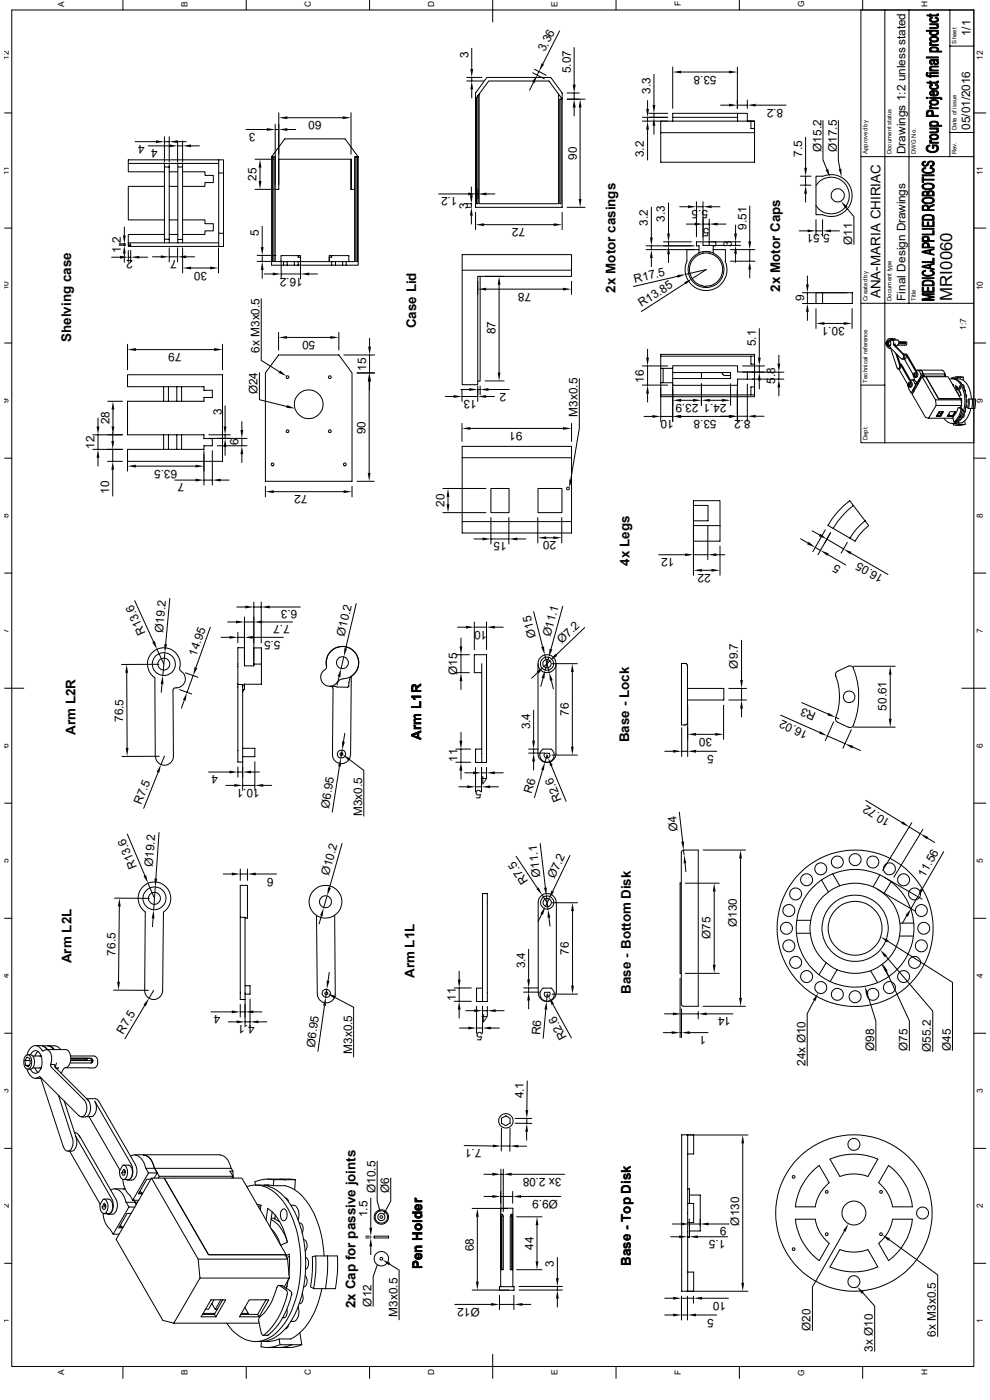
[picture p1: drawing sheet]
<svg xmlns="http://www.w3.org/2000/svg" width="210mm" height="297mm" viewBox="0 0 210 297" stroke-linecap="round" stroke-linejoin="round" font-family="sans-serif">
<defs><g id="words">
<text font-size="3.6" x="202" y="63.8" transform="rotate(-90 202 63.8)">MRI0060</text>
<g font-size="2.8">
<text x="130.6" y="62.1" transform="rotate(-90 130.6 62.1)">2x Motor casings</text>
<text x="165.5" y="61.9" transform="rotate(-90 165.5 61.9)">2x Motor Caps</text>
<text x="186.8" y="63.3" transform="rotate(-90 186.8 63.3)">ANA-MARIA CHIRIAC</text>
<text x="88.3" y="69.7" transform="rotate(-90 88.3 69.7)">Case Lid</text>
<text x="15.1" y="72.6" transform="rotate(-90 15.1 72.6)">Shelving case</text>
<text x="133.5" y="120" transform="rotate(-90 133.5 120)">4x Legs</text>
<text x="16" y="155.9" transform="rotate(-90 16 155.9)">Arm L2R</text>
<text x="89.4" y="156.9" transform="rotate(-90 89.4 156.9)">Arm L1R</text>
<text x="133.5" y="157.5" transform="rotate(-90 133.5 157.5)">Base - Lock</text>
<text x="15.2" y="204.4" transform="rotate(-90 15.2 204.4)">Arm L2L</text>
<text x="87.9" y="207.5" transform="rotate(-90 87.9 207.5)">Arm L1L</text>
<text x="133.9" y="210.9" transform="rotate(-90 133.9 210.9)">Base - Bottom Disk</text>
<text x="89.5" y="269.2" transform="rotate(-90 89.5 269.2)">Pen Holder</text>
<text x="133.9" y="268.6" transform="rotate(-90 133.9 268.6)">Base - Top Disk</text>
<text x="75.4" y="277.5" transform="rotate(-90 75.4 277.5)">2x Cap for passive joints</text>
</g>
<g font-size="2.5">
<text x="115.6" y="11.1" transform="rotate(-63 115.6 11.1)">3.36</text>
<text x="205.9" y="7.7" transform="rotate(-90 205.9 7.7)">1/1</text>
<text x="99.4" y="12.2" transform="rotate(-90 99.4 12.2)">3</text>
<text x="121.1" y="15.5" transform="rotate(-90 121.1 15.5)">5.07</text>
<text x="152" y="16" transform="rotate(180 152 16)">53.8</text>
<text x="138" y="19.9" transform="rotate(-90 138 19.9)">3.3</text>
<text x="166.2" y="23" transform="rotate(180 166.2 23)">8.2</text>
<text x="54.2" y="28.2" transform="rotate(180 54.2 28.2)">3</text>
<text x="68.2" y="25.7" transform="rotate(180 68.2 25.7)">60</text>
<text x="205.8" y="27.6" transform="rotate(-90 205.8 27.6)">05/01/2016</text>
<text x="30.6" y="30.8" transform="rotate(180 30.6 30.8)">4</text>
<text x="33.4" y="31.7" transform="rotate(180 33.4 31.7)">4</text>
<text x="122.3" y="33.9" transform="rotate(-90 122.3 33.9)">90</text>
<text x="136.6" y="33.4" transform="rotate(-90 136.6 33.4)">3.2</text>
<text x="170.1" y="33.2" transform="rotate(-90 170.1 33.2)">7.5</text>
<text x="174.2" y="32.2" transform="rotate(-90 174.2 32.2)">Ø15.2</text>
<text x="177.5" y="32.3" transform="rotate(-90 177.5 32.3)">Ø17.5</text>
<text x="192.1" y="32.7" transform="rotate(-90 192.1 32.7)">Drawings 1:2 unless stated</text>
<text x="54.4" y="38.4" transform="rotate(-90 54.4 38.4)">25</text>
<text x="97.1" y="41.9" transform="rotate(180 97.1 41.9)">1.2</text>
<text x="99.2" y="44.3" transform="rotate(-90 99.2 44.3)">3</text>
<text x="137.4" y="48" transform="rotate(-90 137.4 48)">3.2</text>
<text x="141.1" y="47.1" transform="rotate(-90 141.1 47.1)">3.3</text>
<text x="150.2" y="44.6" transform="rotate(180 150.2 44.6)">5.5</text>
<text x="25.7" y="53.7" transform="rotate(-90 25.7 53.7)">1.2</text>
<text x="54.9" y="50" transform="rotate(-90 54.9 50)">5</text>
<text x="111.4" y="48.4" transform="rotate(180 111.4 48.4)">72</text>
<text x="150.5" y="48.3" transform="rotate(180 150.5 48.3)">5</text>
<text x="155.3" y="52.4" transform="rotate(-90 155.3 52.4)">3</text>
<text x="158.3" y="48.8" transform="rotate(-90 158.3 48.8)">9.51</text>
<text x="176.1" y="49.7" transform="rotate(180 176.1 49.7)">5.51</text>
<text x="180.8" y="52" transform="rotate(-90 180.8 52)">Ø11</text>
<text x="28.1" y="55.2" transform="rotate(180 28.1 55.2)">2</text>
<text x="37.5" y="55.2" transform="rotate(180 37.5 55.2)">7</text>
<text x="43.9" y="57.6" transform="rotate(180 43.9 57.6)">30</text>
<text x="64.2" y="58.9" transform="rotate(180 64.2 58.9)">16.2</text>
<text x="134.7" y="59.9" transform="rotate(-13 134.7 59.9)">R17.5</text>
<text x="112.6" y="62.1" transform="rotate(180 112.6 62.1)">78</text>
<text x="136.1" y="65.2" transform="rotate(-33 136.1 65.2)">R13.85</text>
<text x="170.6" y="63.9" transform="rotate(-90 170.6 63.9)">9</text>
<text x="192.1" y="63.8" transform="rotate(-90 192.1 63.8)">Final Design Drawings</text>
<text x="105.1" y="70.9" transform="rotate(-90 105.1 70.9)">87</text>
<text x="179.2" y="69.4" transform="rotate(180 179.2 69.4)">30.1</text>
<text x="38.5" y="74.9" transform="rotate(180 38.5 74.9)">79</text>
<text x="55" y="74.8" transform="rotate(-90 55 74.8)">6x M3x0.5</text>
<text x="66.9" y="72.3" transform="rotate(180 66.9 72.3)">50</text>
<text x="160.4" y="73.4" transform="rotate(-90 160.4 73.4)">5.1</text>
<text x="54.6" y="83.7" transform="rotate(-90 54.6 83.7)">Ø24</text>
<text x="77.7" y="78.7" transform="rotate(-90 77.7 78.7)">15</text>
<text x="107.4" y="83.4" transform="rotate(180 107.4 83.4)">2</text>
<text x="136.6" y="81.1" transform="rotate(-90 136.6 81.1)">16</text>
<text x="164.5" y="81.4" transform="rotate(-90 164.5 81.4)">5.8</text>
<text x="47" y="88.1" transform="rotate(-90 47 88.1)">3</text>
<text x="101.1" y="84.9" transform="rotate(180 101.1 84.9)">13</text>
<text x="122.5" y="88.4" transform="rotate(-90 122.5 88.4)">M3x0.5</text>
<text x="142.9" y="89.1" transform="rotate(180 142.9 89.1)">10</text>
<text x="148.2" y="85.7" transform="rotate(180 148.2 85.7)">23.9</text>
<text x="152" y="89.1" transform="rotate(180 152 89.1)">53.8</text>
<text x="154.1" y="85.6" transform="rotate(180 154.1 85.6)">24.1</text>
<text x="159.2" y="89" transform="rotate(180 159.2 89)">8.2</text>
<text x="20.1" y="95.2" transform="rotate(-90 20.1 95.2)">12</text>
<text x="23.2" y="90" transform="rotate(-90 23.2 90)">28</text>
<text x="50.6" y="94.5" transform="rotate(-90 50.6 94.5)">6</text>
<text x="77.6" y="92.2" transform="rotate(-90 77.6 92.2)">90</text>
<text x="110.8" y="91.6" transform="rotate(180 110.8 91.6)">91</text>
<text x="37.6" y="99.6" transform="rotate(180 37.6 99.6)">63.5</text>
<text x="23.2" y="104.8" transform="rotate(-90 23.2 104.8)">10</text>
<text x="39.1" y="102.6" transform="rotate(180 39.1 102.6)">7</text>
<text x="65.2" y="105" transform="rotate(180 65.2 105)">72</text>
<text x="94.3" y="107.6" transform="rotate(-90 94.3 107.6)">20</text>
<text x="107.5" y="115.1" transform="rotate(180 107.5 115.1)">15</text>
<text x="118" y="114.8" transform="rotate(180 118 114.8)">20</text>
<text x="143.1" y="118.4" transform="rotate(180 143.1 118.4)">12</text>
<text x="150.8" y="121.7" transform="rotate(180 150.8 121.7)">22</text>
<text x="178.5" y="120.2" transform="rotate(-150 178.5 120.2)">5</text>
<text x="187.6" y="122.3" transform="rotate(-150 187.6 122.3)">16.05</text>
<text x="63.1" y="129.5" transform="rotate(180 63.1 129.5)">6.3</text>
<text x="30.9" y="134.3" transform="rotate(-115 30.9 134.3)">R13.6</text>
<text x="34.6" y="134.2" transform="rotate(-85 34.6 134.2)">Ø19.2</text>
<text x="59.5" y="136" transform="rotate(180 59.5 136)">5.5</text>
<text x="61.5" y="132.7" transform="rotate(180 61.5 132.7)">7.7</text>
<text x="73.1" y="135" transform="rotate(-77 73.1 135)">Ø10.2</text>
<text x="103.4" y="133.8" transform="rotate(180 103.4 133.8)">10</text>
<text x="113.7" y="135.1" transform="rotate(-104 113.7 135.1)">Ø15</text>
<text x="116.8" y="135.2" transform="rotate(-75 116.8 135.2)">Ø11.1</text>
<text x="119.2" y="136.7" transform="rotate(-44 119.2 136.7)">Ø7.2</text>
<text x="41.6" y="139.3" transform="rotate(-70 41.6 139.3)">14.95</text>
<text x="97" y="143.2" transform="rotate(-90 97 143.2)">Ø15</text>
<text x="156.5" y="141.9" transform="rotate(-90 156.5 141.9)">Ø9.7</text>
<text x="26.2" y="153.2" transform="rotate(-90 26.2 153.2)">76.5</text>
<text x="112.4" y="154.7" transform="rotate(-90 112.4 154.7)">3.4</text>
<text x="120.6" y="151.9" transform="rotate(-90 120.6 151.9)">76</text>
<text x="171.6" y="155.2" transform="rotate(-156 171.6 155.2)">16.02</text>
<text x="173.2" y="151.3" transform="rotate(-157 173.2 151.3)">R3</text>
<text x="188.1" y="150.7" transform="rotate(-90 188.1 150.7)">50.61</text>
<text x="97.1" y="161.6" transform="rotate(-90 97.1 161.6)">11</text>
<text x="151.1" y="156.5" transform="rotate(180 151.1 156.5)">30</text>
<text x="151.4" y="160.1" transform="rotate(180 151.4 160.1)">5</text>
<text x="46.2" y="164.5" transform="rotate(180 46.2 164.5)">4</text>
<text x="55.1" y="167.4" transform="rotate(180 55.1 167.4)">10.1</text>
<text x="102.2" y="167.7" transform="rotate(180 102.2 167.7)">5</text>
<text x="103.3" y="164.7" transform="rotate(180 103.3 164.7)">4</text>
<text x="30" y="170.7" transform="rotate(-68 30 170.7)">R7.5</text>
<text x="69.8" y="171.6" transform="rotate(-81 69.8 171.6)">Ø6.95</text>
<text x="76.8" y="173.1" transform="rotate(-90 76.8 173.1)">M3x0.5</text>
<text x="112.8" y="168.5" transform="rotate(-73 112.8 168.5)">R6</text>
<text x="119.2" y="169.8" transform="rotate(-113 119.2 169.8)">R2.6</text>
<text x="189.1" y="174" transform="rotate(-149 189.1 174)">10.72</text>
<text x="143.8" y="176.3" transform="rotate(-96 143.8 176.3)">Ø4</text>
<text x="29.1" y="183.9" transform="rotate(-113 29.1 183.9)">R13.6</text>
<text x="32.4" y="183.9" transform="rotate(-86 32.4 183.9)">Ø19.2</text>
<text x="69.8" y="185.8" transform="rotate(-74 69.8 185.8)">Ø10.2</text>
<text x="58" y="186.2" transform="rotate(180 58 186.2)">6</text>
<text x="112.1" y="186.9" transform="rotate(-124 112.1 186.9)">R7.5</text>
<text x="114.6" y="186" transform="rotate(-97 114.6 186)">Ø11.1</text>
<text x="117.6" y="186.6" transform="rotate(-64 117.6 186.6)">Ø7.2</text>
<text x="196.1" y="186.2" transform="rotate(-60 196.1 186.2)">1 .56</text>
<text x="156.3" y="196.6" transform="rotate(-90 156.3 196.6)">Ø130</text>
<text x="24.5" y="202.7" transform="rotate(-90 24.5 202.7)">76.5</text>
<text x="120.7" y="202.6" transform="rotate(-90 120.7 202.6)">76</text>
<text x="150.7" y="199.2" transform="rotate(-90 150.7 199.2)">Ø75</text>
<text x="111.4" y="205.4" transform="rotate(-90 111.4 205.4)">3.4</text>
<text x="46.7" y="215.4" transform="rotate(180 46.7 215.4)">4</text>
<text x="96.7" y="212.3" transform="rotate(-90 96.7 212.3)">11</text>
<text x="103.5" y="215.1" transform="rotate(180 103.5 215.1)">4</text>
<text x="155.1" y="215.8" transform="rotate(180 155.1 215.8)">14</text>
<text x="26.1" y="219.5" transform="rotate(-59 26.1 219.5)">R7.5</text>
<text x="54" y="217.5" transform="rotate(180 54 217.5)">4.1</text>
<text x="102.4" y="218.9" transform="rotate(180 102.4 218.9)">5</text>
<text x="114.6" y="219.7" transform="rotate(-85 114.6 219.7)">R6</text>
<text x="120.3" y="220.1" transform="rotate(-119 120.3 220.1)">R2.6</text>
<text x="149.8" y="219.8" transform="rotate(180 149.8 219.8)">1</text>
<text x="66.8" y="222.3" transform="rotate(-82 66.8 222.3)">Ø6.95</text>
<text x="74.7" y="223.6" transform="rotate(-90 74.7 223.6)">M3x0.5</text>
<text x="170.9" y="226.1" transform="rotate(-90 170.9 226.1)">24x Ø10</text>
<text x="185.5" y="223" transform="rotate(-90 185.5 223)">Ø98</text>
<text x="192.5" y="223" transform="rotate(-90 192.5 223)">Ø75</text>
<text x="197.5" y="223.2" transform="rotate(-90 197.5 223.2)">Ø55.2</text>
<text x="201.7" y="222.9" transform="rotate(-90 201.7 222.9)">Ø45</text>
<text x="111.1" y="233" transform="rotate(-90 111.1 233)">4.1</text>
<text x="102.2" y="243.8" transform="rotate(-180 102.2 243.8)">7.1</text>
<text x="119.1" y="249.9" transform="rotate(180 119.1 249.9)">3x 2.08</text>
<text x="79.6" y="253.1" transform="rotate(-90 79.6 253.1)">Ø10.5</text>
<text x="82.5" y="253.2" transform="rotate(-90 82.5 253.2)">Ø6</text>
<text x="118.4" y="254.6" transform="rotate(180 118.4 254.6)">Ø9.9</text>
<text x="77.9" y="258.2" transform="rotate(-90 77.9 258.2)">1.5</text>
<text x="153.9" y="263.1" transform="rotate(180 153.9 263.1)">1.5</text>
<text x="154.1" y="260.4" transform="rotate(180 154.1 260.4)">9</text>
<text x="156.8" y="260" transform="rotate(-90 156.8 260)">Ø130</text>
<text x="100.5" y="265.5" transform="rotate(-90 100.5 265.5)">68</text>
<text x="113.2" y="265.1" transform="rotate(-90 113.2 265.1)">44</text>
<text x="117.5" y="268.8" transform="rotate(-90 117.5 268.8)">3</text>
<text x="78.8" y="277.2" transform="rotate(-90 78.8 277.2)">Ø12</text>
<text x="84.3" y="279.3" transform="rotate(-90 84.3 279.3)">M3x0.5</text>
<text x="101.8" y="277.5" transform="rotate(180 101.8 277.5)">Ø12</text>
<text x="151.4" y="279.7" transform="rotate(180 151.4 279.7)">5</text>
<text x="154.1" y="276.1" transform="rotate(180 154.1 276.1)">10</text>
<text x="172" y="282.4" transform="rotate(-90 172 282.4)">Ø20</text>
<text x="185.2" y="286.8" transform="rotate(-90 185.2 286.8)">3x Ø10</text>
<text x="198.5" y="283.5" transform="rotate(-90 198.5 283.5)">6x M3x0.5</text>
</g>
<g font-size="1.8">
<text x="13.6" y="1.4" transform="rotate(-90 13.6 1.4)">A</text>
<text x="39.8" y="1.4" transform="rotate(-90 39.8 1.4)">B</text>
<text x="66" y="1.5" transform="rotate(-90 66 1.5)">C</text>
<text x="92.1" y="1.5" transform="rotate(-90 92.1 1.5)">D</text>
<text x="118.2" y="1.4" transform="rotate(-90 118.2 1.4)">E</text>
<text x="144.4" y="1.4" transform="rotate(-90 144.4 1.4)">F</text>
<text x="170.6" y="1.5" transform="rotate(-90 170.6 1.5)">G</text>
<text x="196.7" y="1.5" transform="rotate(-90 196.7 1.5)">H</text>
<text x="1.9" y="12.7" transform="rotate(-90 1.9 12.7)">12</text>
<text x="208.5" y="12.7" transform="rotate(-90 208.5 12.7)">12</text>
<text x="1.9" y="37.2" transform="rotate(-90 1.9 37.2)">11</text>
<text x="208.5" y="37.2" transform="rotate(-90 208.5 37.2)">11</text>
<text x="1.8" y="61.6" transform="rotate(-90 1.8 61.6)">10</text>
<text x="208.5" y="61.6" transform="rotate(-90 208.5 61.6)">10</text>
<text x="204.9" y="70.1" transform="rotate(-90 204.9 70.1)">1:7</text>
<text x="1.8" y="85.5" transform="rotate(-90 1.8 85.5)">9</text>
<text x="208.5" y="85.5" transform="rotate(-90 208.5 85.5)">9</text>
<text x="1.8" y="109.9" transform="rotate(-90 1.8 109.9)">8</text>
<text x="208.5" y="109.9" transform="rotate(-90 208.5 109.9)">8</text>
<text x="1.8" y="134.3" transform="rotate(-90 1.8 134.3)">7</text>
<text x="208.5" y="134.3" transform="rotate(-90 208.5 134.3)">7</text>
<text x="1.8" y="158.7" transform="rotate(-90 1.8 158.7)">6</text>
<text x="208.5" y="158.7" transform="rotate(-90 208.5 158.7)">6</text>
<text x="1.8" y="183.1" transform="rotate(-90 1.8 183.1)">5</text>
<text x="208.5" y="183.1" transform="rotate(-90 208.5 183.1)">5</text>
<text x="1.9" y="207.5" transform="rotate(-90 1.9 207.5)">4</text>
<text x="208.5" y="207.5" transform="rotate(-90 208.5 207.5)">4</text>
<text x="1.8" y="231.9" transform="rotate(-90 1.8 231.9)">3</text>
<text x="208.5" y="231.9" transform="rotate(-90 208.5 231.9)">3</text>
<text x="1.9" y="256.3" transform="rotate(-90 1.9 256.3)">2</text>
<text x="208.5" y="256.3" transform="rotate(-90 208.5 256.3)">2</text>
<text x="1.9" y="280.7" transform="rotate(-90 1.9 280.7)">1</text>
<text x="208.5" y="280.7" transform="rotate(-90 208.5 280.7)">1</text>
<text x="13.6" y="291.8" transform="rotate(-90 13.6 291.8)">A</text>
<text x="39.8" y="291.8" transform="rotate(-90 39.8 291.8)">B</text>
<text x="66" y="291.8" transform="rotate(-90 66 291.8)">C</text>
<text x="92.1" y="291.8" transform="rotate(-90 92.1 291.8)">D</text>
<text x="118.2" y="291.8" transform="rotate(-90 118.2 291.8)">E</text>
<text x="144.4" y="291.7" transform="rotate(-90 144.4 291.7)">F</text>
<text x="170.6" y="291.8" transform="rotate(-90 170.6 291.8)">G</text>
<text x="196.7" y="291.8" transform="rotate(-90 196.7 291.8)">H</text>
</g>
<g font-size="1.3">
<text x="202.9" y="9.2" transform="rotate(-90 202.9 9.2)">Sheet</text>
<text x="202.9" y="27.6" transform="rotate(-90 202.9 27.6)">Date of issue</text>
<text x="184" y="32.7" transform="rotate(-90 184 32.7)">Approved by</text>
<text x="189.1" y="32.7" transform="rotate(-90 189.1 32.7)">Document status</text>
<text x="194.3" y="32.7" transform="rotate(-90 194.3 32.7)">DWG No.</text>
<text x="202.9" y="32.7" transform="rotate(-90 202.9 32.7)">Rev.</text>
<text x="184" y="63.8" transform="rotate(-90 184 63.8)">Created by</text>
<text x="189.1" y="63.8" transform="rotate(-90 189.1 63.8)">Document type</text>
<text x="194.3" y="63.8" transform="rotate(-90 194.3 63.8)">Title</text>
<text x="184" y="81.2" transform="rotate(-90 184 81.2)">Technical reference</text>
<text x="184" y="93.4" transform="rotate(-90 184 93.4)">Dept.</text>
</g>
</g></defs>
<g fill="none" stroke="#000" stroke-width=".21">
<path d="M2.5 2.1h204.1v287.8h-204.1zM26.1 .1v2M52.2 .1v2M78.4 .1v2M99 17.2h3.6M99 16.4h3.2M100.1 10.2v4.4M100.1 16.4v.8M100.1 19v1.8M101.6 20v23.2h16.9v-23.2M104.5 .1v4.6M113 15.5l2.5 1.2"/>
<path d="M113.2 17.5l-.8 1.6M113.4 14.7l2.5 1.3M114.3 15.2l-.3 .7M118.7 6.6l-3.6 7M120.3 19.7h2.6M121.8 10.1v7.8M121.8 19.7v1.3M130.7 .1v2M138.7 15.8v6.5M142.7 14.2v8.8M144.5 15.3h10.1M156.4 14.2v8.8"/>
<path d="M156.8 .1v2M182.6 2.1v91.8h24v-91.8M183 .1v2M187.7 2.1v91.8M192.8 2.1v62.2M201.5 2.1v31.1M201.5 9.8h5.1M1 24h1.5M27.2 34.7v1.7h7.7M28.7 30.1h4.4M31.5 30.9h4.4M34.9 39.5h-7.7v7.2h7.7"/>
<path d="M34.9 29v5.4M34.9 34.7v.7M34.9 30.1h1M35.9 35.4h-1v15.4M35.9 29v5.4M35.9 34.7v16.8M35.9 36.4h1.8M35.9 39.5h1.8M37.7 30.1h1.8M37.7 29.9v4.5M37.7 30.9h1M37.7 35.4v15.4"/>
<path d="M37.7 34.7h1v.7h-1zM38.7 35.4v16.1M38.7 36.4h4.8v.8h1.8v1.5h-1.8v.8h-4.8M38.7 29.9v4.5M40.5 30.9h1.8M46.4 34.7h-19.2v-.8h20.2v2.8M46.4 33.9v2.8M46.4 36.7h1v12.8h-1zM52.2 27.5h4.4M54.1 33.8h4M55.2 35.6v2.8M57.6 33.3h.8"/>
<path d="M57.8 33.3h.3v22.2h-.3zM58.4 26.4v29.1h16.8v-22.2h.6M58.4 27.5h.7M59.1 23.9v15.2M61 27.5h1.7M61 25h11.7M74.5 33.8v6.4M74.5 23.9v8.8M75.5 33.3v22.2h.3v-22.2M75.8 33.3h.2M76 33.3l-2.8-3.8h-12.8l-2.8 3.8v23h2.6M76 33.3v23h-2.6"/>
<path d="M100 39.7v1.7M100.9 21l2.8-3.8h12.8l2.8 3.8v23h-18.4v-24.3l2.4-3.3h13.5l2.5 3.3v1.3M101.4 20.3v22.9h-.3v-22.5M118.7 21h.3v22.2h-.3zM120.3 21h3.8M121.8 22.8v1.8M123.1 22.8v19.4M136.3 25.7h5.3M136.3 24.9h5.3M137.4 21.3v1.8M137.4 24.9v.8M137.4 27.5v6.5"/>
<path d="M137.7 24h3.9M138.7 24v.9M138.7 26.7v1.8M140.2 28.2h19.9M142.7 24.9h13.8M152.9 22.3h1.7M156.4 22.3h2.1M156.5 24h2v1.7h1.6v8.7h-19.9v-8.7h19.1v1.6h.8M156.5 24v1.7M156.5 24h-13.8v1.7M158.5 21.2v1.8M159.3 25.7h.8"/>
<path d="M160.3 22.3h6.5M169.8 37.4h2.2M169.8 39.3h2.2M170.9 29.1v6.5M170.9 37.4v1.9M173.1 39.3a3.8 3.8 0 0 1 5.8-.7 3.8 3.8 0 0 1 0 5.8 3.8 3.8 0 0 1-5.8-.8M174.5 37.4h-1.4v8.2h1.4a4.5 4.5 0 0 0 6.3-4.1 4.5 4.5 0 0 0-6.3-4.1M174.6 25.6v8.3l.8 2M177.8 25.6v8.4l.4 1.9M182.6 33.2h24M201.5 28.1h5.1M206.6 24h2.5"/>
<path d="M1 48.4h1.5M23.7 54.6h1.7M25.3 52h1.4M25.3 51.7h1.4M26.4 48.2v1.8M26.4 51.7v.3M26.4 53.8v1.8M27.2 53.1v2.5M27.2 54.6h.5M27.2 51.5v.3h.5v.3h-.5v.2h19.2M27.2 51.8v.3M27.2 51.5h19.2"/>
<path d="M27.7 53.1v2.5M29.5 54.6h1.8M32.3 54.5h1.8M34.9 49.7h-7.7v1.8M34.9 50.8v.7M34.9 50.8h1M35.9 52.6v3M35.9 46.7h1.8M35.9 49.7h1.8M35.9 54.5h1.8M37.7 52.6v3M38.7 46.7h4.8v.8h1.8v1.5h-1.8v.7h-4.8"/>
<path d="M38.7 50.8h-1v.7M38.7 52.6v5.3M39.5 54.5h1.8M40.5 56.9h4.1M46.4 52.6v5.3M46.4 49.5v2.8M47.4 49.5v2.8h-1M54.1 40.2h4M54.6 55.5h3.9M54.6 54.2h3.9M55.6 48v4.4M55.6 54.2v1.3"/>
<path d="M55.6 57.3v1.8M56 58.1h1.9M58.4 40.2h.7v-6.4h15.4v6.4h.7M59.6 55.3v3.9M59.6 58.1h4.2M60.2 55.5v.8M60.9 55.5v.8h-.7M60.9 56.3h1.5M62.4 55.5v.8h.8M63.2 54.2v.4h.6v.9v-1.3h-4.2v1.3M63.2 55.5v.8M63.2 56.3h7.2"/>
<path d="M63.8 55.3v3.9M65.6 58.1h1.8M69.8 55.5v-1.3h4.2v1.3M70.4 54.2v.4h-.6M70.4 55.5v.8M71.2 55.5v.8h-.8M71.2 56.3h1.5M72.7 55.5v.8h.7M73.4 55.5v.8M93 41.1h6.3M98 57.3v-3.3h23.2v3.3M98 57.3h23.2v1.3h-19.9v23h-3.3z"/>
<path d="M98.9 44h.9M98.9 43.2h1.1M100 43.2v.8M100 45.8v1.7M100.9 45v3.7M101.1 40.1v2.1M101.1 41.1h.3M101.3 59.7v2.7M101.4 40.1v2.1M101.9 58.6v22.3h-.6M102.7 47.7h14.8M102.9 58.6h4"/>
<path d="M103.2 41.1h1.8M119.3 45v3.7M120.3 44h3.8M121.2 59.7v2.7M137.1 52.2h10.1M137.1 53h10.1M138.2 43.9v6.5M138.2 52.2v.8M138.2 54.7v1.9M140.8 51.3h5.9M141.8 43.1v6.4M141.8 51.3v.9"/>
<path d="M141.8 53.9v1.8M143.7 58.6l-9.3 2.2M144.2 43.9h1.8M145.5 58.2l4.3-1-3 1.9M145.6 47.5h1.8M145.7 55.4a4.5 4.5 0 0 0 4.1 6.2 4.5 4.5 0 0 0 4-6.2M147.7 42.8v7.4M147.7 43.9h1.4M148.3 53.6l1.5-.3 1.5 .3M148.3 53v.7a3.8 3.8 0 0 0-1.5 5.8 3.8 3.8 0 0 0 6 0 3.8 3.8 0 0 0-1.5-5.8M149.1 42.8v8.2M149.1 53.7a3.5 3.5 0 0 1 4.2 3.2 3.5 3.5 0 0 1-3.5 3.8"/>
<path d="M149.1 51.3v.8h8M149.1 53.4v.3M149.1 53.7a3.5 3.5 0 0 0-2.8 3.5 3.5 3.5 0 0 0 2.8 3.4M149.1 47.5h1.4M150.2 51.3h6.9M150.5 51.3v.8M150.5 46.5v4.5M150.5 53.4v.3M151 43.9h1.7M151.3 53.7v-1.5h.5v-.9h-4.1v.9h.6v.8h-2.6v2.4M151.3 53h2.6v2.4M152.2 47.5h1.8"/>
<path d="M154.9 53h5.2M154.9 55.4h5.2M156 47.8v1.7M156 51.3v.8M156 53.8v1.9M159 43.7v7.5M159 53v2.4M159 57.2v1.8M169.5 49h1.8M170.9 41.1v1.8M171.3 58.5v1.8M173.1 46.6v3.5"/>
<path d="M173.1 49h1.4M174.5 46.6v3.5M176.3 49h1.8M179.5 44.1l1.6 1.8v6M206.6 48.4h2.5M1 72.8h1.5M27.1 73.1v5.3M27.1 79.5h20.1v18.4h-20.1v-2.6h16.2v-.7h1.7v-1.6h-1.7v-.8h-16.2v-7.1h16.2v-.8h1.7v-1.5h-1.7v-.8h-16.2zM28.8 74.2h16.6M47.2 73.1v5.3M55 79.1v5.7l5.8 1.4M55.4 63.4v13.1l3.9 2.4"/>
<path d="M59.1 75.3h12.8l2.8 3.8v23h-18.4v-23zM59.1 70.5v3.8M60.9 71.6h9.2M71.9 70.5v3.8M72.9 75.3h6.6M78.4 71.8v1.7M78.4 75.3v3.8M79.5 79.1h-3.8M103.1 61.3h16.3M105.9 60.4v18.6M136.3 77.6h5.3M137.4 74.1v1.8"/>
<path d="M137.4 77.6v4.1M140.2 75.6v-.4h19.9v3.7M140.2 78.1v3.1M140.7 78.1v3.1M142.7 77.6h13.8v1.3h2v1.5h-2v1.3h-13.8v-1.4h12.3v-1.3h-12.3zM142.7 79v1.3M145.3 60.1l-9.2 6M148.8 79v1.3M149.1 60.7h.7M149.8 60.7v.3M153.2 79l.1 .5 .3 .1 1.4 .1M157.5 77.6h4.7"/>
<path d="M158.5 78.9h1.6v1.5h-1.6M159.3 75.6h.8M160.1 77.3h-.8v-1.7h-19.1v2.5h2.5M161.1 69.7v6.2M161.1 77.6v1.4M165.2 75.4v1.7M165.2 79v1.4M166.3 79h-8.8M170.2 64.4h9.5M170.2 62.1h9.5M171.3 62.1v2.3M171.3 66.2v1.8"/>
<path d="M173.1 62.1h7.7v2.3h-7.7zM173.1 65.5v4.2M174.5 62.1v2.3M174.9 68.6h4.1M180.8 65.5v4.2M182.6 64.3h24M188 72.8v.3M188.1 72.4a.48 .48 0 0 1 0 .9l-.2-.3zM188.1 73.3l.3 .5 .4-.1 2.4 2.5M188.1 73.3h.2M188.3 72.8h-.3l.1-.2h.2v.3l-.1 .3-.2-.1h.2M188.4 72.3a.6 .6 0 0 1 .6 .3 .6 .6 0 0 1-.1 .7l-.3 .2-.3-.2a.53 .53 0 0 0 0-.9z"/>
<path d="M188.4 73.2h.5M188.4 72.5h.5M188.6 73.2l.2 .3M188.6 71.9h.5l.2 .2-.3-.2M188.6 73.9h.3M188.8 72.2l-.2 .3M188.8 73.2h.1M188.8 72.5h.1M188.9 72.5h.1M188.9 73.2h.1M188.9 73.9h.1M188.9 73.8h.1"/>
<path d="M188.9 72.5v.1M188.9 73.9l1.6 4.4 .3-.2v-.6M189 72.2a.46 .46 0 0 0-.6-.3 .46 .46 0 0 0-.3 .5h.2M189 71.9h.5l.2 .2M189 72.1l.1 .1M189.1 72.2a.41 .41 0 0 1 .5 .2 .41 .41 0 0 1-.1 .5v.1M189.3 72.1h1.1a.58 .58 0 0 1 0 1.1M189.3 71.9l.4 .2M189.4 71.9h.4l.3 .2M189.5 73h.3v.2M189.6 73v.2M189.6 73.2l2 2"/>
<path d="M189.8 73.1l-.1 .1M189.8 73.2l2 2a.57 .57 0 0 1-.2 1M189.8 73.3l.2-.1-.1 .1M189.9 72.9l-.1 .2M190 74.9l.8 2.6M190.2 73.4l-.1 .1M190.3 75.2l.8 2.3M190.7 78.3l1.8 3.2M190.7 72.9h1.3M190.7 72.5h1.5a.42 .42 0 0 1 0 .7M190.8 72.8l1.2 .1M191 77.2h.1"/>
<path d="M191 77.2l.3 .3M191.1 77.5v.5l-.3 .3h-.3M191.1 77.4l2.1 3.8M191.3 77.3l2.2 3.9M191.4 76.2h.2M191.5 75.2l.2 .3-.1 .4-.1 .3-.2-.1M191.7 75.1h.5M191.7 72.6l-.9 .1M191.7 72.6v.1M191.7 72.7l-.1 .1M191.7 75.2l.1 .1M191.7 76.2h.3"/>
<path d="M191.7 72.7h.1M191.9 76.2l1.8 3.3M191.9 72.7l.1 .1M191.9 72.6h-1.1h1.2v.3M192 72.8v.1M192 72.8h.1M192.2 75.3l2.2 3.8M192.2 75.3v.6l-.2 .3M192.2 75.1l.2 .2M192.2 73.2h-1.8l-.2 .2M192.4 75.3l2.2 3.8M193.7 79.5l.2-.3a.43 .43 0 0 1 .2 .4 .43 .43 0 0 1-.3 .4l-.1-.5"/>
<path d="M193.8 79.6h.3M193.9 79.1h.3M193.9 79.4l.1 .2-.1 .2zM194.1 79.5h.1M194.2 79.2a.53 .53 0 0 1 0 .8M194.4 78.6a.71 .71 0 0 1 .9 .7M194.4 79.2a.46 .46 0 0 1 .1 .5 .46 .46 0 0 1-.4 .3M194.6 78.5h5.2l.4 .2 .2 .6M194.6 79.2l.1 .3-.1 .5h-.7M195.2 78.5l.4 .2 .2 .6M195.3 79.3l.2 .3M195.3 79.3h5.2"/>
<path d="M195.6 79.9l-2.1 3.8 2.8 4.9 .7 .1h5.2M195.6 79.9h.8l2.7 4.7h4.7l.1 .2h-5.4zM195.8 79.3l.3 .5M195.8 79.3l.2 .3-.2 .3M196 79.6h-.5l-1 1.7h.4M196 79.9l.1-.1h4.5l-.1 .1M196.4 79.9h4.7l2.7 4.7h-4.7zM200.5 79.3l.1 .2M200.6 79.5v.4M200.6 79.5h-.2l.2 .3M202.7 80h.7M203.5 80h.5"/>
<path d="M206.6 72.8h2.5M1 97.2h1.5M19.7 95.3h6.3M19.7 92.2h6.3M20.8 88.7v1.8M20.8 92.2v3.1M20.8 97.1v1.8M22.8 97.9h3.2M22.9 85.1h3.1M23.9 91.7v1.9M23.9 95.3v2.6M23.9 99.7v5.5"/>
<path d="M24 86.9v3.6M27.1 96.4v3.5M28.8 98.9h12.7M34.7 82v3.1M34.7 92.2v3.1M35.7 82v3.1M35.7 92.2v3.1M37.5 82v3.1M37.5 92.2v3.1M38.5 82v3.1M38.5 92.2v3.1M43.3 95.6v7.3"/>
<path d="M44.3 92.2h4.6M44.3 93h8.1M45 95.6v7.3M46.1 94.6h6.3M47.8 86.1v4.4M47.8 92.2v.8M47.8 94.8v1.8M51.3 89.5v1.7M51.3 93v1.6M51.3 96.4v1.7M57.7 98.8h.3M73 98.8h.3"/>
<path d="M78.3 80.9v19.4M78.4 80.9v1.8M94.4 84.1h1.8M97.7 82.6h1.8M98 82.7v2.5M98 84.1h3.3M98 89.8v3.8M98 97.1v13.6h23.2v2.4h-23.2v-2.4M99.8 90.9h19.6M101.3 81.9v3.3M101.3 82.6h.6M101.9 81.9v1.8"/>
<path d="M102.9 80.8h4M103.1 84.1h1.8M103.6 82.6h4.4M121.2 97.1v-2.4h-23.2v2.4h23.2v13.6M121.2 89.8v3.8M122.9 80.3v10.6l-1.8 10.9M136.3 81.7h5.3M136.6 88.3h1.8M137.4 83.5v1.8M140.2 88.3h2.5M140.2 82.3v7.2M142.7 81.2h-2.5v2.6h19.1v-1.7h.8"/>
<path d="M142.7 81.4v8.1M144.5 84.9h2.5M148.8 81.4v4.6M150.6 84.9h2.6M152.9 88.3h1.7M154.6 88.3h-10.1M155 81.4v4.6M156.4 81.5v7.9M156.4 88.3h2.1M158.5 81.5v7.9M159.3 83.8h.8M159.6 80.4h6.7"/>
<path d="M160.1 80.4v3.8h-19.9v-.4M160.3 88.3h1.8M161.1 80.7v1.8M165.2 82.2v1.8M182.6 81.7h5.1M192.7 81.7h.2M192.7 81.4v.3M192.7 81.5v.3v-.1M192.8 81.5v.1M193 82.1h.3M193 81.2a.53 .53 0 0 1 0 .9h-.3l.6 1.3M193 81.2h-.3l-.2 .4 .2 .4a.41 .41 0 0 0 .3-.3 .41 .41 0 0 0-.3-.5"/>
<path d="M193.2 80.7a.71 .71 0 0 1 .9 .7M193.2 81.2a.46 .46 0 0 1 .1 .6 .46 .46 0 0 1-.4 .2M193.5 81.2v.6l-.2 .3M193.7 82.9l.1 .1M193.8 82.8l.1 .1M193.9 80l.6 1.3M193.9 80.6h.1M194 80.6h-.6M194.1 81.4l.2 .3M194.4 82.1h-.3l-.5 .8h.3l-.2-.1M194.6 81.3v.1M194.6 81.7h-.3l-1 1.7h.4"/>
<path d="M194.6 81.4l.1 .1M194.8 81.4h-.7M194.9 80.8l.1 .1M194.9 80.8l.2 .1M194.9 80.7l.2 .1M195.6 80h-.2l-.5 .9h.2M198.5 84.8l.1 1.2h5.4l-.3 .5M198.6 86l-1.6 2.7M198.7 88.2h.7M198.8 88.1h.7M199.3 87.5l.3 .4M199.4 87.3l-.3 .6h-.2"/>
<path d="M199.9 87.3l-.4 .6M199.9 87.3l-.5 .9 .2 .1h-1l.6-1h1l-.6 1M201 88.2h1.1M201.1 88.1h.4M201.3 87.8l.2 .3M201.4 80.4a2.36 2.36 0 0 1 2.8 1.9 6.9 6.9 0 0 1-1 7.1 1.88 1.88 0 0 1-3-.7M201.5 88.1v.1M201.9 80.1l.1 .2a2.73 2.73 0 0 1 2.6 2.4 6.9 6.9 0 0 1-1 6.5l-.6 .5-.7 .1M202 89.9h.3M202.1 81.5l.2 .1-.1 .3M202.3 89.9v.3M202.3 81.6l-.2 .1"/>
<path d="M202.6 87.3l-.5 .9v.1h-1.1l.5-1h1.3l-.7 1M202.7 81.7l-.1 .8M202.7 90.2h.7M202.7 81.8l.7 .8 .5 1.2-.4 .2-.6-1M202.7 89.5h-.1M202.7 89.5h-.3M202.7 80.3h-.2l.5 .1M202.9 82.5l.6 .4 .3 .9M202.9 82.3h.2M202.9 82h.1M202.9 82l-.1 .9M203 87.3h.1"/>
<path d="M203.1 80l-.1 .4h.8M203.1 80h1.3l-.1 .6M203.1 80.1l-.6-.1-.6 .2M203.1 82.5l.3 .1M203.2 82.2v.2M203.2 86.6l-.2 .7-.8 1.2 .2 1M203.4 80l.4 .1M203.4 86.4l.6 .3 .1 .3M203.4 86.4l.4 .3v.3M203.4 89.7l-.9 .1 .2 .1M203.4 86.4l-.1 .2M203.5 90.2h.5"/>
<path d="M203.5 90l-.6 .2-.6-.1M203.6 81.9a.3 .3 0 0 1 .2 .3 .3 .3 0 0 1-.2 .3zM203.7 80.4a4.3 4.3 0 0 1 2.4 4.2M203.8 81.2l.1 .2M203.8 84.6v.1M203.8 87.9l-.1 .5M203.8 86.4v.2M203.9 84.8l.1 1.2M203.9 87l-.4 1-1 1.5M203.9 86.1l-.1 .5M203.9 88.9l-.1 .2M204 84.5v1.3"/>
<path d="M204 84.5l-.2 .1M204 80l.4 .1M204 84.7l-.2 .1M204.1 87h.1M204.1 81.6h.2M204.1 90l-.7 .2M204.1 87l-.4 1.3-1 1.2M204.3 81.6l.2 .1v.8M204.5 87.8v.7l-.4 .1M204.6 82.7l.2 .1v.5M204.6 89.3l.2 .7h-1.3l-.1-.3h.7M204.8 86.9v.4l-.2 .2"/>
<path d="M204.8 90l-.8 .2M204.9 83.7l.2 .2-.1 .4M205 84.8l.1 .1-.1 .5M205 85.9l.1 .4-.2 .2M205.6 84.7l-.1 1.9M206 86.6a4 4 0 0 1-2 3.1M206.3 84.7l-.1 1.9M206.6 97.2h2.5M206.8 86.6l.1-1.9h-1.5l-.1 1.8 .2 .2h1.3M37.1 101.9h4.4M43.3 101.9h1.7M46.8 101.9h1.8"/>
<path d="M56.3 103.2v2.2M58.1 104.3h14.8M74.7 103.2v2.2M75.7 102.1h3.7M93.9 108.8h9.2M93.9 103.6h9.2M95 105.4v1.6M100.5 114.3h1.9M104.1 109.8v5.6M104.1 114.3h3.8M104.1 103.6h3.9v5.2h-3.9zM107.9 109.8v5.6"/>
<path d="M109.7 114.3h1.8M114.1 109.8v5.4M114.1 103.6h5.1v5.2h-5.1zM115.9 114.1h1.5M119.2 109.8v5.4M139.7 117.7h5.6M147.1 117.7h3.1M147.1 110.5v4.3h5.6v-3.3h-5.6v10.5M147.1 110.5v-4.3h5.6v5.3M147.1 107.2h3.1v3.3h-3.1M150.2 111.5v7.2M152 117.7h1.8"/>
<path d="M152.7 115.9v6.1M169.8 114.3l1.6 .9M172.3 112.6l1.6 .9M172.9 116.1l1.1 .7M175.1 112.4l-2.7 4.7M175.4 114.4l3.5 2.1M175.6 117.6l3.8 2.2M176.2 113l-2.7 4.7M179.7 115.1l-1.3 2.2M180.5 117.3l7.9 4.6M181 107.2l2.5 3.3M183.5 110.5l.8 1-2.1 2.1-.8 1.2-5.8-3.3a17.8 17.8 0 0 1 4.7-5.3l.7 1a17.6 17.6 0 0 0-4.3 4.9"/>
<path d="M183.5 110.5a13.4 13.4 0 0 0-3.2 3.7M1 121.6h1.5M28.6 127.4l4 8.7M33.3 137.8l1.5 3.1M35 138.5l-.5 4.8M36 127l-.9 9.7M44.6 133.1l-3 8.5M46.9 135.2h1.8M48.3 132h1.8M50.2 128.8h1.8M50.5 134.2v2.2M50.5 135.2h1.4"/>
<path d="M51.9 130.9v9.4M51.9 132h1.9M53.6 135.2h6.5M53.8 137.5h1.7v3.4h-1.7zM53.8 127.7v12.6M53.8 128.8h1.6M55.4 127.7v8.7M55.6 132h6.5M57.2 128.8h6.5M72.9 139.3l-.6 2.6M75.6 128.1l-2.3 9.5M96.7 138.9h2.9"/>
<path d="M97.1 133.1h1.7M97.8 135.3v1.8M97.8 138.9v3.8M100.6 132v5.8M100.6 133.1h2.6M103.2 132v5.8M105 133.1h1.8M113.2 129.8l1.9 7.4M115.6 138.9l.9 3.8M116.4 139.4l-.7 2.8M119.4 128.6l-2.5 9.1M124 133.1l-6 5.8"/>
<path d="M148.9 121h2M157.3 135.8v8.5M206.6 121.6h2.5M1 146h4M26.9 142.7l.1 16M33.7 140.9l-7.9 .1M34.4 145.1l-.2 1.8M37.1 146a1.97 1.97 0 0 0 2.2-1.4 1.97 1.97 0 0 0-1.1-2.4l-.1-.3a3.5 3.5 0 0 0-2-4.2 3.5 3.5 0 0 0-4.4 1.6 3.5 3.5 0 0 0 1.2 4.5v16.6M37.1 145.9l-.3 .2-.1 .3 .1 14a1.91 1.91 0 0 1-1.9 1.9 1.91 1.91 0 0 1-1.9-1.9M38.1 146.3l2.6 .9M38.1 141.8h.1M38.1 141.7h.1"/>
<path d="M39.1 148.6l-.6 1.6M39.4 142.7l2.6 1M41 143.3l-1.3 3.6M51.5 145.3l.4 .1M51.5 158.8h2.6v1.7h-2.6M51.9 145.1v.3M51.9 145.4v.8l-.3 .3-.1 .4M53.8 140.9v.4h-1.9v-3.9h-1.4v7.8h1v16.5h-1v-16.5M55.5 140.9v4.3h-3.6M69 142a1.9 1.9 0 0 0-.4 3 1.9 1.9 0 0 0 3-.3M69 142l.3-.4a3.5 3.5 0 0 1 4-4.4 3.5 3.5 0 0 1 1.9 5.7 6.4 6.4 0 0 1-3.1 1.3l-.5 .5M69.3 141.4a3.5 3.5 0 0 1 4.6-4 3.5 3.5 0 0 1 .6 6.1"/>
<path d="M69.9 145.6h.6M71.9 143.6l-.4 1.7M72.6 159.1l-.3 1.7M73.2 155.6l-.3 1.7M74 144.8v.8l-.2 .2-3.2-.2M74.5 143.5h.1M74.5 143.5l-.1 16.6a1.93 1.93 0 0 1-1.9 1.9 1.93 1.93 0 0 1-2-1.9l.2-14-.1-.3-.3-.1M74.5 143.5l-.3 .6-.2 .7M96.7 142.7h2.9M96.7 158.9h3.1M97.8 144.5v1.8M97.8 155.4v1.7"/>
<path d="M97.8 158.9v2.8M102.2 142.7h-1.6v-3.8h2.6v22.9h-2.3v-2.9h1.3M102.2 140.8v21M112.1 159.8h4.4a.63 .63 0 0 1 0 .9 .63 .63 0 0 1-.9 0 .63 .63 0 0 1-.1-.9M112.1 158.9h2M113.2 150.7v6.4M113.2 158.9v.9M114.1 142.7l-1.3 1.2M114.1 140.8v19.1a1.9 1.9 0 0 0 1.9 1.9 1.9 1.9 0 0 0 1.9-1.9v-19.1M114.9 159.1l.3-.2h1.7a1.52 1.52 0 0 1 .3 2.2 1.52 1.52 0 0 1-2.2 .2 1.52 1.52 0 0 1-.1-2.2zM115.2 143.9l-.5 1.7M116.7 140.2l-1.3 1.2"/>
<path d="M117 144.4l.4 1.7M117.1 140.8h5.4M121.4 142.6v15.8M141 159.4h1.8M144.6 154.4v6.1M144.6 159.4h1.3M145.8 141.3h.1M145.8 153.2h.1M145.8 146.1h7.7v2.4h-7.7M145.8 141.3v-.3l-.3-.2h-.9v13h.9l.3-.3v-.3M145.8 141.3v11.9M145.9 149.6v10.9"/>
<path d="M147.7 155.8h4M147.7 159.4h4.4M153.5 149.6v7.2M154.6 148.5h3.8M154.6 146.1h3.8M157.3 146.1v2.4M157.3 150.3v1.8M165.6 151.7l8.3 3.7M170.1 149.1l5.5 2.4M175.5 156.1l3.8 1.7M176.8 153.2l-1.7 3.9M177.2 152.2l.8 .3"/>
<path d="M177.3 143.4a12.3 12.3 0 0 1 0 8.8M177.3 143.4h.1M177.3 152.3v.5l.2 .3 2.5 1.2M177.3 152.2h.1M180 141.3l-2.5 1.2-.2 .3v.5M180 141.4l.6-.1 .4 .4M180.6 154.8l-1.8 4M180.9 158.5l1.6 .7M181 141.7a16.7 16.7 0 0 1 0 12.2M181 153.9l-.4 .4h-.6M181 141.7h.1M181.1 153.9h-.1"/>
<path d="M181.1 141.4h8.8M181.1 154.3h8.8M188.8 143.1v9.4M204 146h5.1M1 170.4h1.5M27 177l3.7 8.8M33.5 163.9l-3 7.6M33.7 176.6l-.6 9.8M33.8 160.4l-7.9 .1M34.9 160.4l-.7 1.8M44.2 163.8h4.5M47.9 166.6h1.8"/>
<path d="M50.5 162.7v2.2M50.5 163.8h1M51.5 161.6v6.1M51.5 166.6h2.6M53.3 163.8h1.7M54.1 161.6v6.1M55.8 166.6h1.8M72 162.6l-1.5 9.7M72.6 178.9l-2.7 9.4M74.2 161.2l3 2.2v9.7M96.7 161.7h3.1M97.3 166.9h1.8"/>
<path d="M97.8 163.5v1.8M98.6 164h1.8M100.9 162.8v5.2M100.9 166.9h1.3M102.2 162.8v5.2M102.2 164h1M103.2 162.8v2.3M104 166.9h1.7M105 164h1.8M113.2 161.6v1.8M114.6 178.9l1.1 9.4M115.1 163.4l-1.7 5.8"/>
<path d="M116.3 160.8l-.3-.6-.4 1.5M117 162.5l3.1 7.5M117.1 160.2h5.4M144.1 172.3l.7 6.3M183.6 169.8l7.7 4.7M192.9 175.4l2.3 1.5M193.4 174.5l-6.2 10.2M195.8 175.9l-6.2 10.2M196.7 177.8l1.6 .9M206.6 170.4h2.5M1 194.8h1.5M24.3 190.5l7.4 .1"/>
<path d="M25.3 192.3l-.2 16M30.2 188.3a3.5 3.5 0 0 1 5.2 0 3.5 3.5 0 0 1-.7 5.2l-.2 16.6a1.9 1.9 0 0 1-1.9 1.9 1.9 1.9 0 0 1-1.9-1.9l.1-16.6a3.5 3.5 0 0 1-.6-5.2zM31.4 187.4l1.4 3.2M32.5 194.8l-.2 1.8M32.9 188.2l-.3 4.8M47.4 185.4h1.8M51 184.4v2.4M51 185.4h1.5M51 194.6v17.4h1v-17.4h-1v-6.8h1.5v7h-.5M52.5 184.4v2.4M54.3 185.4h4.4M68.2 194.3l-.5 1.7"/>
<path d="M69.4 190.1l-.7 2.5M71 194.2l.1 16.7a1.9 1.9 0 0 1-1.9 1.9 1.9 1.9 0 0 1-1.9-1.9l-.2-16.7M109.5 181.7l4.5 6.7M114.6 190.3a1.9 1.9 0 0 1 2.1-.6 1.9 1.9 0 0 1 1.3 1.8v19.1a1.9 1.9 0 0 1-1.9 1.9 1.9 1.9 0 0 1-1.9-1.9v-19.1l.1-.9zM114.9 193.9l-.8 1.6M115 189.9l1.1 1.6M115.9 190.1l.3 2.8M116.5 194.7l.2 1.8M116.5 190.7l-.8 1.6M117.1 191.5h5.4M120.9 181.5l-3.6 7.6M121.5 193.3v15.8"/>
<path d="M144.5 187.3h-.2v19.2h.2M144.7 180.5l.3-.2h3.1v33.2h-3.1l-.4-.3-.1-.2v-32.2zM145 180.3l.1 1.1M145.3 183.1l.2 1.8M145.4 187.4h7.2M149.2 180.3h9M151.5 189.1v15.6M157.1 182.1v29.6M168.9 198h3M169 195.2h3M174.2 186.6l1.5 2.6M176.6 185.3l1.5 2.6"/>
<path d="M186.1 188.7l8 4.6M186.7 185.6l-1.5 2.5M187.6 186.1l8 4.7M188.3 199.7l13.8 8.7v14.4M189.1 187l-1.6 2.6M190.8 198.6h3M190.9 195.8h3M192.3 194.3l-.9 1.6M194.7 190.2l-1.4 2.6M200.2 180.7l-4.6 8M206.6 194.8h2.5M1 219.2h1.5"/>
<path d="M24.1 210.1h7.4M30.7 213.3l-4.2 7M32.6 210.1l-1 1.7M44.7 214.7h4.5M48.4 216.8h1.8M51 213.1v2.7M51 214.7h1M52 212v5.8M52 216.8h1M52 209.1h1v1.8h-1M53 212v5.8M53.8 214.7h1.7"/>
<path d="M54.8 216.8h1.8M68.8 213.4l-1.4 9.7M69.3 209.8l-.2 1.8M69.8 206.3l-.2 1.8M71.1 211.6l3.9 2.1v10.5M96.4 209.6h3.6M96.4 212.4h3.6M97.4 206v1.8M97.4 209.6v2.8M97.4 214.2v1.8M97.5 218.1h1.8M98.8 214.4h1.8"/>
<path d="M101.1 213.5v5.7M101.1 218.1h1.3M102.4 209.6h-1.3v2.9h2.3v-22.9h-1v22.9M102.4 213.5v5.7M102.4 214.4h1M103.4 213.5v2M104.1 218.1h1.8M105.2 214.4h1.7M111.1 209.6h3.1M111.1 210.5h3.4M112.1 201.4v6.4M112.1 209.6v.9"/>
<path d="M112.1 212.3v1.7M115 209.8l.2-.2h1.7a1.52 1.52 0 0 1 .4 2.2 1.52 1.52 0 0 1-2.2 .3 1.52 1.52 0 0 1-.1-2.3zM115.8 214.2l-.6 6.1M116.4 211.5l-.3-.6-.1 1.5M116.6 210.5a.63 .63 0 0 1-.1 .9 .63 .63 0 0 1-.8 0 .63 .63 0 0 1-.1-.9h1M117.1 210.9h5.4M117.3 213l3.9 7.2M140.7 219.1h1.8M141 215.1h1.7M144.3 207.6v12.5M144.3 219.1h.3M144.6 214.1v6"/>
<path d="M144.6 215.1h3.5M145.4 206.5h7.2M146.3 219.1h3.9M148.1 214.6v1.6M149.2 213.5h9M149.9 215.1h5.6M172.7 212.2l-1.5 2.9v11M175.3 204.3l-1.6 2.5M177.6 205.7l-1.5 2.5M184 210.9l1.8 5.7v6.3M184.7 205.9l1.5 2.6M187.1 204.6l1.5 2.6"/>
<path d="M187.9 202.9l10 11.6v8.6M188 206.1l4.9 10.5v6.3M206.6 219.2h2.5M5.3 225l.1 1M5.4 224a.7 .7 0 0 1 .8-.2 .7 .7 0 0 1 .4 .8 1.82 1.82 0 0 1-.6 2.2 1.42 1.42 0 0 1-.9-1.9zM5.8 226.8a2.04 2.04 0 0 0 2 1.9l.6-.3 8.4 8.3M5.9 223.8a1.25 1.25 0 0 1 1.4 1.5 1.25 1.25 0 0 1-1.4 1.5M6.3 225h-1l.4-.7 .6 .2 .1 1.1-.4 .7-.6-.3h.8M6.4 223.8a1.11 1.11 0 0 1 1-.9 1.11 1.11 0 0 1 1.2 .7 3.3 3.3 0 0 1-.7 4l-.3 .1a1.23 1.23 0 0 1-1.2-.9M7 226.6h1.8M7 224h1.8M7.4 226.5l.7 1"/>
<path d="M7.5 221.8a2.67 2.67 0 0 1 1.9 .2l.6 .7M7.5 228.8h1.2M8.1 223.1l-.7 1M8.4 226.5h.4M8.4 224.1h.4M8.5 226.5l.2 .1M8.5 228.8h.2M8.6 224l-.1 .1M8.7 228.8h.1M8.7 224v.1M8.7 228.8l4.7 14.4a.94 .94 0 0 0 .9 1 .94 .94 0 0 0 1-.8l.2-.8-.1-1.2M8.9 222.8a1.49 1.49 0 0 0-1.4-1 1.49 1.49 0 0 0-1.4 1.1l-.3 .9"/>
<path d="M9 222.8l.1 .2 .2-.1M9 221.9l1.5 .1 .8 .7M9 221.9l.9 .5 .2 .3M9.3 222.9a.87 .87 0 0 1 1-.2 .87 .87 0 0 1 .5 .8l.2 1.2-.3 1.2 .9-.1M9.9 222.7h4a2 2 0 0 1 1 2.7 1.55 1.55 0 0 1-1.3 1.3l-.3 .4M10.2 221.9l.7 .1 .7 .7M10.3 221.9l1.8 .1 .8 .7M10.8 225.8l.1 .6 7 7a2.63 2.63 0 0 1-.2 3.4 .68 .68 0 0 1-.9-.1M11.6 225.8l.1 .6M11.7 226.4l7 7a2.58 2.58 0 0 1-.3 3.5l-1.1 .1M11.9 226.6h.5M11.9 226.6v.1"/>
<path d="M12 225.5l-.3 .9M12.4 226.6h.1M12.4 226.5l-.3 .3M12.4 232.4l2.9 9M13.3 227.2l-.3 .5M13.6 233.6l2.6 7.8a2.41 2.41 0 0 1-.8 2.8h-1M13.8 226.5l6.2 .1M15 224h5M15 224.5h4l.5 .5h-4.5M15 224.5h4.3l.3 .2 .1 .3M18.4 224.5l-.4 .3h-3M18.4 233.1h2l.6 .5 7.7 13.5"/>
<path d="M18.4 236.9h.9a1.99 1.99 0 0 0 1.1-2.6l-.3-.7 7.8 13.5M18.5 233.2l.3 .4M18.6 224.6v.1M18.6 224.5l-.1 .3-.5 .2M18.9 236.9l6.5 11.3M19.5 225v.3M19.5 225.1l-.2 .4M19.5 225v.1M19.7 225v.3l-.3 .2h-4.5M20 224.1a1.41 1.41 0 0 1 0 2.4M106.4 237.2l.9-.5 .9 .5v1.1l-.9 .5-.9-.5zM106.4 239.4l-.1 4.8"/>
<path d="M108.2 239.4v4.8M109.3 237.3h3.5M109.3 238.3h3.5M111.8 237.3v1M111.8 229.3v6.2M1 243.6h1.5M14.8 244.2l6.5 11.3M15.8 240.3h.2M16 240.3l.4 .2 .4 .4M16 241l7.7 13.3a2.51 2.51 0 0 1-.5 3.3l-.6-.1M16.8 241l.2 .4M16.8 240.9l7.8 13.4a2.44 2.44 0 0 1-.6 3.3h-1.1"/>
<path d="M21.7 256h.7M21.8 257.4a4.6 4.6 0 0 0 1.6 3.4M21.9 254.4l-.7 1.2M21.9 254.5a1.21 1.21 0 0 1 1 1.6l-.1 .7a.74 .74 0 0 1-.8 .7 .74 .74 0 0 1-.7-.8l-.1-1M22.1 254.4h1a1.81 1.81 0 0 1 .5 2.7l-.5 .4h-1M22.1 255.3a.74 .74 0 0 1 0 1.3l-.3-.2-.1-.4M22.1 255.3l-.4 .7M22.3 255.5l-.2 .3h.3M23.5 252.5a1.92 1.92 0 0 1 2.7 1.1l.5 1.5M24.3 252.2h2.2M25.5 259.9l.6 .5M25.8 248.8h.8"/>
<path d="M26 250.2a4.6 4.6 0 0 0 1.6 3.4l.6 1M26 247.2a1.21 1.21 0 0 1 1.1 1.6l-.2 .7a.74 .74 0 0 1-.8 .7 .74 .74 0 0 1-.7-.8v-1zM26.2 247.2h1.1a1.81 1.81 0 0 1 .5 2.7l-.5 .3h-1.1M26.2 252.2l.3 .1M26.2 248.1a.74 .74 0 0 1 0 1.2l-.2-.1-.2-.4zM26.5 248.2l-.2 .3 .3 .1M26.8 255.1h2.4M26.8 255.1l.5 1M27.7 245.3a1.92 1.92 0 0 1 2.7 1.1l.5 1.5M27.8 257.4h-.8l-1.8 3.1h.8l-.6-.3M27.9 247.1a2.51 2.51 0 0 1-.6 3.2l-.6-.1M28.5 254.6l.4 .9"/>
<path d="M28.5 245h18.2M28.6 256.1h-1.3l-3.3 5.7h1.3M28.7 247.1a2.44 2.44 0 0 1-.5 3.2l-1.1 .1M29.5 253l.5 .2M29.5 253l.7 .3M29.7 252.7l.6 .5M30.4 245a2.7 2.7 0 0 1 2.2 2.4l.2 .5M32 250.2h-.9l-1.7 3.1h.8M32.1 249.9l-7.5 13 9.9 17.2 2.4 .6h18M32.1 249.9h2.7l9.4 16.3h16.3l.5 .9h-19zM33.4 248.8h-1.9l-3.3 5.8h1.2M33.6 249.9l.2-.3h15.6l-.2 .3"/>
<path d="M33.8 249.6l-1-1.7 .6 .9-.7 1.1M34.8 249.9h16.5l9.4 16.3h-16.5zM46.7 245a2.7 2.7 0 0 1 2.2 2.4l.1 .5M49.4 248.5v1.4M49.4 248.5l-.3-.6h-18.2l.6 .9M49.4 248.5h-.6l.6 1.1M52.3 251.8a6.4 6.4 0 0 1 7.1 2.3 21.5 21.5 0 0 1 4.4 14.2 22.1 22.1 0 0 1-4 13.2 6.5 6.5 0 0 1-8.5 2.3l-.7-.4a8.9 8.9 0 0 1-2.5-2.7M54.2 251.4a7.8 7.8 0 0 1 7.4 4.1 25.6 25.6 0 0 1 0 25 7.8 7.8 0 0 1-7.4 4.1M54.5 255.5l.8 .2M54.6 255.6h.2M55.3 255.8l-.4 .1v.3M55.4 255.7l-.2 1"/>
<path d="M56 251.5h2M56.7 250.1h2.9l1 .2M56.8 256.4a11.5 11.5 0 0 1 4.2 7.1l-1.5 .7M56.8 256.3l-.4 2.5M57 251.4l-1 .1M57.5 258.4h.8M57.5 258.7a7.4 7.4 0 0 1 3.4 4.7M57.7 257.1l-.4 3.2M57.7 257.2h.1M58.1 250.3a6.2 6.2 0 0 0-4 .4l.1 .7M58.4 257.8l-.1 .8 1.1 .6M59.5 250.1h2.2l1 .2"/>
<path d="M59.9 256.6a.59 .59 0 0 1 .6-.1 .59 .59 0 0 1 .3 .6 1.42 1.42 0 0 1-.6 1.9 1.45 1.45 0 0 1-.5-2.2zM60.5 251.5a8.8 8.8 0 0 1 5.6 5 22.1 22.1 0 0 1 2.6 9.9M60.5 251.5h-2.5l.1-1.2h4.6l-.2 2.1M60.5 254.1l.5 .3 .2 .6M61.7 255.7a1.58 1.58 0 0 1 1.7 1.9l-.2 1.2M63.5 259.5a1.43 1.43 0 0 1 .6 2.1M78.7 254.2v6.3M80 246.4v8.4l.6 2.1M82.9 249.9v4.9l-1.5 2.8M98.5 243l6.1 .1M100.2 256.4h7.5M101.3 258.1v13.8"/>
<path d="M102.7 253.8h1.7M102.7 249.1h1.7M106.2 252.8v2.5M106.2 253.8h2.6M106.3 248v9M106.3 249.1h.5M106.3 257.6h.3l.2 .3v11.5h-.5zM106.3 243.1h1.9M106.6 257.7l-.1 .3v11.4M106.8 248v9M108.4 257.7l.1 .4M108.5 258.1v11.3"/>
<path d="M108.5 249.1h11.3M108.6 257.6h.1M108.6 257.6l-.4 .4v11.4h.6M108.6 257.6l.2 .5M108.8 252.8v2.5M109.6 258.1h5.4M109.9 243.2h1.8M110.5 253.8h8.5M111.7 240.1v1.8M113.9 259.9v7.7M142.7 259.7h1.7M145.9 255.3h1.3v4.1h-1.3"/>
<path d="M145.9 240.7v33.2M145.9 252.2h.4v3.1M146.2 258.6v1.5M146.2 259.7h2.3M146.3 253.5h2.2v7.7h-2.2M146.3 259.4v3.1h-.4M147.2 240.7v4.1h-1.3M148.5 258.6v1.5M150.3 259.7h4.4M157.6 242.6v29.6M158.7 240.8l-14.1-.1v33.2h14.1M168.7 258.7h4.2a8.4 8.4 0 0 0 3 5.1l-2.1 3.7"/>
<path d="M168.7 256a12.7 12.7 0 0 1 5.1-8.7l2.1 3.6a8.4 8.4 0 0 0-3 5.1h-4.2M168.7 258.7a12.4 12.4 0 0 0 5.1 8.7M176.1 245.9a12.7 12.7 0 0 1 10.1 0l-2.1 3.7a8.3 8.3 0 0 0-5.9 0zM193.5 256a12.7 12.7 0 0 0-5-8.7l-2.1 3.6a8.4 8.4 0 0 1 3 5.1h4.2M193.5 258.7a12.7 12.7 0 0 1-5 8.7M193.6 258.7h-4.2a8.4 8.4 0 0 1-3 5.1l2.1 3.7M206.6 243.6h2.5M1 268h1.5M23.4 260.9l.6 .9M25.4 260.2l.4 .2M42 267.1l.4 4h19l-1.1 2M42.4 271.1l-5.5 9.6"/>
<path d="M43 278.8h2.5M43.1 278.6h2.5M44.9 276.5l.8 1.3h.4M45.4 275.8l-1.2 1.9h-.6M46.8 275.8l-1.1 2M47.2 275.8l-1.7 3 .3 .6h-3.1l2-3.6h3.2l-2.1 3.6M51.1 278.8h3.6M51.2 278.6h1.5M51.9 277.4l.8 1.2M52.7 278.6l-.1 .2M55.1 279.4l-.2 .8 .5 2.6M56.4 275.8l-1.7 3 .2 .6h-4.1l2.1-3.6h4.1l-2.1 3.6"/>
<path d="M57.5 260.6l1.2 1.5 .8 2.1M57.8 275.8h.1M58.7 273.1a11.6 11.6 0 0 1-3.6 6.3M58.8 273.2l.2-.4 .2-.1 1.6 1 .1 .4a13.1 13.1 0 0 1-2.5 6.5l-1.2 1.5-1.2 1.1-.3 .1-.2-.5M59.1 272.7h.7l1.9 1.3 .2 .6-.3 1.2-1.1 2.8-1.6 2.6-1.7 1.8-.5 .3h-.9M59.9 279.5h.5M60.7 266.2v.4M60.7 266.4l.6-.3v4.4M60.8 277.7a1.18 1.18 0 0 1-.8 1.8M60.9 272.7l-.2 .6M61 267.1l.4 4M61.1 271.5l-.4 1.8"/>
<path d="M61.4 266.5l-.6 .3M63.2 277.2a2.73 2.73 0 0 1-.7 3.1h-.8M64.1 274.4a1.43 1.43 0 0 1-.6 2.2M64.4 263a1.5 1.5 0 0 1 .3 2.4M64.7 270.6a1.5 1.5 0 0 1-.3 2.5M64.9 266.7a1.66 1.66 0 0 1 0 2.6M66.3 266.6v3.2l-.4 3.2 .7 .4h4.6l.4-3.4v-3.6h-4.6l-.7 .2M67 266.4v3.6l-.5 3.4M68.3 273.4a16.4 16.4 0 0 1-5.4 9.9l-1.2 .8M69.5 266.4v3.6l-.5 3.4M77.6 262.6h.7M77.6 262.3h.7"/>
<path d="M78.7 262.3v.3M78.7 264.4v1.8M79.4 262.3h3v.3h-3zM80.1 268.3l-.9 2.5v6.3M82.6 268.2l2.1 1.3v10.5M96.5 276.7h7.7M100.2 273.7h7.8M106 273h3.1v.7h-3.1zM106 274.8v3M106 276.7h3M106.2 273v-16.7h2.6v16.7M109 274.8v3"/>
<path d="M109.6 269.4h5.4M110.1 273.7h9.2M110.1 272.9h9.2M110.8 276.7h1.8M118.2 266.8v4.3M118.2 272.9v.8M118.2 275.5v1.8M141 275.4h1.8M141 279h1.8M142.3 262.4h1.8M144.6 275v5M144.6 275.4h2.5"/>
<path d="M144.6 279h1.2M145.8 275v5M145.8 261.3v.1M145.8 262.4h.4M145.9 269.9h1.3v4M146.2 261.3v.1M147.1 275v1.5M147.7 279h4.3M148 262.4h6.3M148.9 275.4h5.6M178.2 265.1a8.3 8.3 0 0 0 5.9 0l2.1 3.7a12.7 12.7 0 0 1-10.1 0zM179.1 261.2l-6.8 11.9v9.2"/>
<path d="M183 274.3l2.5 2.8v9.6M188.6 263l10.3 7.5v13M206.6 268h2.5M26.1 289.9v2.5M52.2 289.9v2.5M55.5 284.6l-.1 1.2M56 284.6h1M59.2 284.1l-1.6 .4-1.6 .1M59.4 285.3l-1.3 .4a5.5 5.5 0 0 1-2.7 0M61.2 281.1l-.2 .5-.5 .3M61.7 284.1h-2.5l.2 1.2h2.5M61.9 285.3l-.7 .2a10.9 10.9 0 0 1-4.5 .4"/>
<path d="M63.6 282.8l.4 2.5h-2.1M64 285.3l-.7 .2a9.4 9.4 0 0 1-3.8 .4M78.4 289.9v2.5M104.5 287.3v5.1M130.7 289.9v2.5M156.8 289.9v2.5M183 289.9v2.5"/>
<circle cx="177.7" cy="41.4" r="1.4"/>
<circle cx="57.8" cy="98.5" r=".29"/>
<circle cx="61" cy="80" r=".29"/>
<circle cx="61" cy="91.5" r=".29"/>
<circle cx="65.5" cy="85.8" r="3"/>
<circle cx="70" cy="80" r=".29"/>
<circle cx="70" cy="91.5" r=".29"/>
<circle cx="73.1" cy="98.5" r=".29"/>
<circle cx="120.5" cy="103.6" r=".3"/>
<circle cx="34.8" cy="140.9" r="1.27"/>
<circle cx="34.8" cy="140.9" r="2.44"/>
<circle cx="72.4" cy="160" r=".31"/>
<circle cx="72.4" cy="160" r=".87"/>
<circle cx="72.6" cy="140.6" r="1.26"/>
<circle cx="116" cy="140.8" r="1.41"/>
<circle cx="116" cy="140.8" r="1.91"/>
<circle cx="116" cy="140.8" r=".88"/>
<circle cx="180.1" cy="147.8" r="1.23"/>
<circle cx="32.8" cy="190.6" r="1.27"/>
<circle cx="32.8" cy="190.6" r="2.43"/>
<circle cx="69" cy="191.3" r="3.5"/>
<circle cx="69.1" cy="191.3" r="1.27"/>
<circle cx="116.1" cy="191.5" r="1.41"/>
<circle cx="116.1" cy="191.5" r=".88"/>
<circle cx="166.8" cy="196.9" r="1.27"/>
<circle cx="167.3" cy="193.2" r="1.27"/>
<circle cx="168.8" cy="189.7" r="1.27"/>
<circle cx="171.1" cy="186.6" r="1.27"/>
<circle cx="174.1" cy="184.3" r="1.27"/>
<circle cx="177.6" cy="182.9" r="1.27"/>
<circle cx="181.4" cy="196.9" r="12.5"/>
<circle cx="181.4" cy="182.4" r="1.27"/>
<circle cx="181.4" cy="196.9" r="5.7"/>
<circle cx="181.4" cy="196.9" r="7"/>
<circle cx="181.4" cy="196.9" r="9.6"/>
<circle cx="181.4" cy="196.9" r="16.6"/>
<circle cx="185.2" cy="182.9" r="1.27"/>
<circle cx="188.7" cy="184.3" r="1.27"/>
<circle cx="191.7" cy="186.6" r="1.27"/>
<circle cx="194" cy="189.7" r="1.27"/>
<circle cx="195.5" cy="193.2" r="1.27"/>
<circle cx="196" cy="196.9" r="1.27"/>
<circle cx="69.2" cy="210.7" r=".31"/>
<circle cx="69.2" cy="210.7" r=".86"/>
<circle cx="167.3" cy="200.7" r="1.27"/>
<circle cx="168.8" cy="204.2" r="1.27"/>
<circle cx="171.1" cy="207.2" r="1.27"/>
<circle cx="174.1" cy="209.5" r="1.27"/>
<circle cx="177.6" cy="210.9" r="1.27"/>
<circle cx="181.4" cy="211.5" r="1.27"/>
<circle cx="185.2" cy="210.9" r="1.27"/>
<circle cx="188.7" cy="209.5" r="1.27"/>
<circle cx="191.7" cy="207.2" r="1.27"/>
<circle cx="194" cy="204.2" r="1.27"/>
<circle cx="195.5" cy="200.7" r="1.27"/>
<circle cx="107.3" cy="237.8" r="1.53"/>
<circle cx="80.9" cy="258.2" r=".29"/>
<circle cx="80.9" cy="258.2" r="1.31"/>
<circle cx="80.9" cy="258.2" r="1.53"/>
<circle cx="80.9" cy="258.2" r=".77"/>
<circle cx="168.4" cy="249.7" r=".3"/>
<circle cx="175.4" cy="252.9" r=".3"/>
<circle cx="181.1" cy="242.8" r="1.27"/>
<circle cx="181.1" cy="257.3" r="16.6"/>
<circle cx="181.2" cy="257.3" r="2.53"/>
<circle cx="186.9" cy="252.9" r=".3"/>
<circle cx="195.7" cy="257.3" r="1.27"/>
<circle cx="80.9" cy="267" r="1.53"/>
<circle cx="80.9" cy="267" r=".3"/>
<circle cx="168.4" cy="265" r=".3"/>
<circle cx="175.4" cy="261.8" r=".3"/>
<circle cx="181.1" cy="271.9" r="1.27"/>
<circle cx="186.9" cy="261.8" r=".3"/>
</g>
<g fill="#000" stroke="#000" stroke-width=".21">
<path d="M196.5 15.7h.3v.5l-.3-.1z" fill-rule="evenodd"/>
<path d="M196.5 15.4h.4v.2h-.4z" fill-rule="evenodd"/>
<path d="M196.5 6.4h2.6v.2h-.3v.3l-.6-.3a.68 .68 0 0 0-.8 .4v-.4h-.9z" fill-rule="evenodd"/>
<path d="M196.6 17.4h.6v-.2h.3v.2h1.1l.2-.1v.4h-1.3v.1h-.3v-.1h-.4z" fill-rule="evenodd"/>
<path d="M196.6 3.2h.6v-.2h.3v.2h1.2l.1-.2v.4h-1.3v.2h-.3v-.2h-.4z" fill-rule="evenodd"/>
<path d="M196.8 15.8l.1 .2h.3v-.2h.3v.2h1.6v.3h-1.6v.1h-.3v-.1l-.4-.1z" fill-rule="evenodd"/>
<path d="M197.4 19.4l.6-.2v1v-.8h-.2l-.4 .2v.6a.5 .5 0 0 1 0-.8z" fill-rule="evenodd"/>
<path d="M197.4 18v.4a.89 .89 0 0 0 1.4 0l.1 .4-1.1 .2a.54 .54 0 0 1-.6-.4 .54 .54 0 0 1 .2-.6z" fill-rule="evenodd"/>
<path d="M197.2 14.2l.4-.2h1.5v.2h-1.4l-.3 .2v.4l-.2-.2z" fill-rule="evenodd"/>
<path d="M197.4 12.7l1.7-.1v.2h-.3v.3l-.2-.2h-.4l-.1 .6a.44 .44 0 0 0-.1-.5 .44 .44 0 0 0-.5-.1l-.1 .7-.2-.3v-.4z" fill-rule="evenodd"/>
<path d="M197.3 10.2l.5-.3h.5a.53 .53 0 0 1 .7 .3 .53 .53 0 0 1-.1 .6l-.1-.3a.89 .89 0 0 0-1.4 0v.3l-.2-.2z" fill-rule="evenodd"/>
<path d="M197.3 9l.3 .1-.1 .4-.3-.2z" fill-rule="evenodd"/>
<path d="M197.4 7.9l.5-.2h.7a.57 .57 0 0 1 .5 .5 .57 .57 0 0 1-.2 .6l-.1-.5a.83 .83 0 0 0-1.4 0v.5a.5 .5 0 0 1 0-.9z" fill-rule="evenodd"/>
<path d="M197.2 6.8l.2-.2v.5l.6 .2a.68 .68 0 0 0 .8-.4v.5l-.9 .1a.6 .6 0 0 1-.7-.7z" fill-rule="evenodd"/>
<path d="M197.3 3.8h.1v.3a.88 .88 0 0 0 1.4 .2v-.1l.1 .4-.4 .1h-.8a.55 .55 0 0 1-.4-.9z" fill-rule="evenodd"/>
<path d="M197.2 15.4h1.9v.2h-1.9z" fill-rule="evenodd"/>
<path d="M197.2 14.9h.3v-.3l.2 .2 1.4 .1v.2h-1.9z" fill-rule="evenodd"/>
<path d="M197.2 10.8h.2l.1-.2 .5 .2a.62 .62 0 0 0 .8-.3l.1 .3h.9v.2h-2.6z" fill-rule="evenodd"/>
<path d="M197.5 9.2l.3 .2h1.3v.3h-1.9v-.2h.3z" fill-rule="evenodd"/>
<path d="M197.2 5.8h1.4l.2-.1v-.5a.46 .46 0 0 1 .3 .7 .46 .46 0 0 1-.6 .2h-1.3z" fill-rule="evenodd"/>
<path d="M197.2 5h1.9v.2h-.3v.2l-.3-.2h-1.3z" fill-rule="evenodd"/>
<path d="M197.4 10.5v.3z" fill-rule="evenodd"/>
<path d="M197.4 14.5l.1 .4z" fill-rule="evenodd"/>
<path d="M197.5 17.9h.3v.2l-.3 .1-.1 .2z" fill-rule="evenodd"/>
<path d="M197.4 13.2l.1 .2 .3 .1-.1 .2-.3-.1z" fill-rule="evenodd"/>
<path d="M197.4 8.3a.91 .91 0 0 0 1.4 .2v-.2l.1 .5h-.2l-1 .1-.3-.1z" fill-rule="evenodd"/>
<path d="M197.5 3.7l.3-.1v.3l-.4 .2z" fill-rule="evenodd"/>
<path d="M198.2 12.9v.1a.37 .37 0 0 0 .2 .5 .37 .37 0 0 0 .5-.2v-.4l.1 .1a.52 .52 0 0 1-.2 .7 .52 .52 0 0 1-.7-.2z" fill-rule="evenodd"/>
<path d="M198.4 17.9a.55 .55 0 0 1 .7 .3 .55 .55 0 0 1-.2 .6l-.1-.5-.4-.2z" fill-rule="evenodd"/>
<path d="M198.4 3.6a.55 .55 0 0 1 .7 .3 .55 .55 0 0 1-.2 .7l-.1-.5-.4-.2z" fill-rule="evenodd"/>
<path d="M198.5 19.2a.55 .55 0 0 1 .6 .4 .55 .55 0 0 1-.3 .6v-.5l-.3-.3z" fill-rule="evenodd"/>
<path d="M198.8 5.2v.4z" fill-rule="evenodd"/>
<path d="M198.8 17.2h.3v.3l-.3 .2z" fill-rule="evenodd"/>
<path d="M198.8 3l.3-.1-.1 .4-.2 .1z" fill-rule="evenodd"/>
<path d="M198.8 12.8l.1 .5z" fill-rule="evenodd"/>
<path d="M198.8 6.6a.41 .41 0 0 1 .3 .4 .41 .41 0 0 1-.3 .4z" fill-rule="evenodd"/>
<path d="M196.5 12.1h2.6v.2h-2.6z" fill-rule="evenodd"/>
<path d="M195.7 39.2l.7-.3h1l.6 .2v.4l-.5-.4h-.9a.61 .61 0 0 0-.7 .4l-.1 .5-.2-.3z" fill-rule="evenodd"/>
<path d="M195.7 35.8l.2-.1v.4a1.15 1.15 0 0 0 1.5 .4l.5-.1 .1-.7 .1 .1 .1 .2-.1 .4-.7 .4h-1l-.6-.2-.2-.4z" fill-rule="evenodd"/>
<path d="M195.7 34.4l.2-.1v.5a.46 .46 0 0 0 .5 .2 .46 .46 0 0 0 .4-.5l.2-.3h.7l.5 .3v.4l-.2 .3-.1-.5a.5 .5 0 0 0-.6-.4 .5 .5 0 0 0-.4 .6v.1a.64 .64 0 0 1-.9 .3 .64 .64 0 0 1-.3-.9z" fill-rule="evenodd"/>
<path d="M195.6 37.5h.3v.5h2.3v.2h-2.3v.5h-.3z" fill-rule="evenodd"/>
<path d="M195.9 35.6l.4-.1 .1 .2-.4 .2-.1 .2z" fill-rule="evenodd"/>
<path d="M195.9 34.3l.4-.1 .1 .2-.4 .1-.1 .3z" fill-rule="evenodd"/>
<path d="M196.6 31.1l.2-.2v.7l.4 .4h1.2l.3-.2 .1-.3v.5l-.9 .4-.9-.2-.5-.4z" fill-rule="evenodd"/>
<path d="M196.5 20.7h.4v.2h-.4z" fill-rule="evenodd"/>
<path d="M196.6 23.6l.2-.1v1h.9l.1-1 .2 .4v.6h1.1v.2h-2.6z" fill-rule="evenodd"/>
<path d="M196.8 30.9l.4-.2 .1 .2-.4 .3-.1 .3z" fill-rule="evenodd"/>
<path d="M196.9 23.4l.9 .1-.1 1v-.5a.47 .47 0 0 0-.4-.4 .47 .47 0 0 0-.5 .4z" fill-rule="evenodd"/>
<path d="M197.3 29.7l.3 .1-.1 .4-.3-.2z" fill-rule="evenodd"/>
<path d="M197.3 28.7l.5-.3 .7 .1a.56 .56 0 0 1 .6 .4 .56 .56 0 0 1-.2 .6l-.1-.5a.83 .83 0 0 0-1.4 0v.5a.52 .52 0 0 1-.1-.8z" fill-rule="evenodd"/>
<path d="M197.3 26l.3-.3h.7a.54 .54 0 0 1 .7 .2 .54 .54 0 0 1-.1 .7l-.1-.4a.89 .89 0 0 0-1.4 0v.4l-.2-.2z" fill-rule="evenodd"/>
<path d="M197.3 22.4h.3l-.1 .5-.3-.2z" fill-rule="evenodd"/>
<path d="M197.3 21.4l.5-.3 1 .2a.52 .52 0 0 1 .1 .8l-.1-.4a.83 .83 0 0 0-1.4 0v.5a.52 .52 0 0 1-.1-.8z" fill-rule="evenodd"/>
<path d="M197.5 29.9l.4 .3h1.2v.2h-1.9v-.2h.3z" fill-rule="evenodd"/>
<path d="M197.2 28l1.5-.1 .1-.5a.47 .47 0 0 1 .2 .6 .47 .47 0 0 1-.6 .2h-1.2z" fill-rule="evenodd"/>
<path d="M197.2 27.1h1.9v.2h-.3v.2l-.2-.1h-1.4z" fill-rule="evenodd"/>
<path d="M197.5 26.4l.5 .2a.61 .61 0 0 0 .8-.4l.1 .4h.9v.2h-2.6z" fill-rule="evenodd"/>
<path d="M197.5 22.6l.4 .3h1.2v.2h-1.9v-.2h.3z" fill-rule="evenodd"/>
<path d="M197.2 20.7h2.4v.3l-.2-.1h-2.2z" fill-rule="evenodd"/>
<path d="M197.4 35.5l.6 .2v.4l-.3-.3-.4-.1z" fill-rule="evenodd"/>
<path d="M197.3 35.1l.5-.1 .1-.3-.1 .6h-.4z" fill-rule="evenodd"/>
<path d="M197.4 26.2v.4z" fill-rule="evenodd"/>
<path d="M197.4 29a.83 .83 0 0 0 1.4 0l.1 .5-.7 .2-.8-.2z" fill-rule="evenodd"/>
<path d="M197.4 21.7a.83 .83 0 0 0 1.4 0l.1 .4-.4 .2-1.1-.1z" fill-rule="evenodd"/>
<path d="M197.4 19.8l.1 .2 .5 .2v-1h.2v1l.5-.1 .1-.3v.4l-.6 .2-.6-.1-.2-.1z" fill-rule="evenodd"/>
<path d="M197.8 30.7h.9l.3 .3 .1 .7-.3 .3-.1-.9-.6-.2v.6h-.3z" fill-rule="evenodd"/>
<path d="M195.6 37.1h2.6v.2h-2.6z" fill-rule="evenodd"/>
<path d="M198.8 27.3v.4z" fill-rule="evenodd"/>
<path d="M199.6 20.7l.2 .1v.3h-.3z" fill-rule="evenodd"/>
<path d="M195.8 57.5l.1 .4a1.21 1.21 0 0 0 1.5 .5l.5-.2 .1-.7 .2 .2a.84 .84 0 0 1-1.1 .9l-1.3-.2-.2-.4z" fill-rule="evenodd"/>
<path d="M195.7 42.2l.6-.3 1-.1 .7 .3v.4l-.4-.4-1-.1-.7 .3-.1 .7-.2-.3z" fill-rule="evenodd"/>
<path d="M195.6 56.5l1.5 .3 .3-.5v.6l.8 .1v.2l-2.6-.5z" fill-rule="evenodd"/>
<path d="M195.6 56.5l2.6-.7v.3l-.8 .2-.3 .5v-.5l-1.1 .3z" fill-rule="evenodd"/>
<path d="M195.6 53.3l1.5 .4 .3-.6v.7l.8 .1v.2l-2.6-.5z" fill-rule="evenodd"/>
<path d="M195.6 53.3l2.6-.6v.3l-.8 .1-.3 .6v-.5l-1.1 .3z" fill-rule="evenodd"/>
<path d="M195.7 51.6h.2v.8h1v-.8l.2 .3v.5h1.1v.2h-2.6z" fill-rule="evenodd"/>
<path d="M195.7 50.3l.2-.1v.8h1v-.8l.2 .3v.5h1.1v.2h-2.6z" fill-rule="evenodd"/>
<path d="M195.6 47h.3v.9h.8v-.8h.3v.8h.9v-.9h.3v1.1h-2.6z" fill-rule="evenodd"/>
<path d="M195.7 45.8l.2-.1v.8h2l.1-.8 .2 .3v.7h-2.6z" fill-rule="evenodd"/>
<path d="M195.7 43.6l.2 .9h.9v-.9l.2 .3 .1 .6h1.1v.2h-2.6z" fill-rule="evenodd"/>
<path d="M195.7 40.8l.2-.2v.8h.8v-.7l.3-.1v.8h.9v-.8l.3 .2v.8h-2.6z" fill-rule="evenodd"/>
<path d="M195.6 55.5h2.3v-.7h.3v.9h-2.6z" fill-rule="evenodd"/>
<path d="M195.6 49.7h2.3v-.8h.3v.9h-2.6z" fill-rule="evenodd"/>
<path d="M195.8 43.6l.4-.1 .6 .1v.9v-.4a.43 .43 0 0 0-.4-.4 .43 .43 0 0 0-.5 .3z" fill-rule="evenodd"/>
<path d="M195.9 42.5l.4 .5h1.1l.5-.3 .1-.6 .2 .3v.3l-.5 .4-1.2 .1-.7-.2z" fill-rule="evenodd"/>
<path d="M195.9 39.5l.3 .5h1l.7-.3 .1-.6 .2 .3-.1 .5-.9 .4-1.3-.3z" fill-rule="evenodd"/>
<path d="M195.9 59.6l.8-.2 .9 .1 .3 .1v.9v-.4a1.1 1.1 0 0 0-1.5-.5l-.4 .2-.1 .3z" fill-rule="evenodd"/>
<path d="M195.9 57.4l.4-.1 .1 .2-.4 .2-.1 .2z" fill-rule="evenodd"/>
<path d="M195.9 45.7l.7-.2 .9 .1 .4 .1v.8v-.3a1.1 1.1 0 0 0-1.5-.4l-.4 .1-.1 .3z" fill-rule="evenodd"/>
<path d="M196 51.5l.9 .1v.8v-.4a.48 .48 0 0 0-.5-.4 .48 .48 0 0 0-.5 .4z" fill-rule="evenodd"/>
<path d="M196 50.1l.9 .1v.8v-.4a.49 .49 0 0 0-.5-.3 .49 .49 0 0 0-.5 .3z" fill-rule="evenodd"/>
<path d="M195.9 40.6h.7l.1 .8v-.3a.38 .38 0 0 0-.4-.4 .38 .38 0 0 0-.4 .4z" fill-rule="evenodd"/>
<path d="M197 40.6h.9v.8v-.4a.43 .43 0 0 0-.5-.3 .43 .43 0 0 0-.4 .4z" fill-rule="evenodd"/>
<path d="M197.1 43.9l1.1-.6v.3l-1.1 .4v.2z" fill-rule="evenodd"/>
<path d="M197.4 57.3l.6 .2v.5l-.3-.4-.4-.1z" fill-rule="evenodd"/>
<path d="M195.6 58.9h2.6v.2h-2.6z" fill-rule="evenodd"/>
<path d="M195.6 48.5h2.6v.1h-2.6z" fill-rule="evenodd"/>
<path d="M195.6 62.3l2.6 .6v.2l-2.6-.5z" fill-rule="evenodd"/>
<path d="M195.6 63.5l2.1-.5 .5 .1-2.2 .4z" fill-rule="evenodd"/>
<path d="M195.6 60.9h.3v.9h.8v-.8h.3v.8h.9v-.9h.3v1.1h-2.6z" fill-rule="evenodd"/>
<path d="M195.7 59.7l.2-.1v.9h2v-.9l.3 .3v.7h-2.6z" fill-rule="evenodd"/>
<path d="M195.6 62.3h2.6v.2h-2.2z" fill-rule="evenodd"/>
<path d="M195.6 63.5h2.6v.3h-2.6z" fill-rule="evenodd"/>
</g>
<g fill="#000">
<path d="M100.1 17.2l.3 1.8h-.6zM99.8 14.6h.6l-.3 1.8zM114 15.9l-.6 1.8-.5-.3zM114.9 13.4l.5 .3-1.1 1.5zM121.5 17.9h.6l-.3 1.8zM142.7 15.3l1.8-.3v.6zM154.6 15l1.8 .3-1.8 .3zM33.1 29.8l1.8 .3-1.8 .3zM35.9 30.6l1.8 .3-1.8 .3zM35.9 30.1l1.8-.3v.6zM38.7 30.9l1.8-.3v.6zM55.2 33.8l.3 1.8h-.6z"/>
<path d="M54.9 38.4h.6l-.3 1.8zM56.6 27.2l1.8 .3-1.8 .3zM59.1 25l1.9-.3v.6zM59.1 27.5l1.9-.3v.6zM72.7 24.7l1.8 .3-1.8 .3zM121.8 21l.3 1.8h-.6zM123.1 21l.3 1.8h-.6zM137.1 23.1h.6l-.3 1.8zM137.4 25.7l.3 1.8h-.6zM138.7 24.9l.3 1.8h-.6zM138.4 22.3h.6l-.3 1.7zM154.6 22l1.8 .3-1.8 .3z"/>
<path d="M158.5 22.3l1.8-.3v.6zM170.6 35.6h.6l-.3 1.8zM175.1 36.1l.6-.3 .4 1.8zM177.9 35.9l.6-.1v1.8zM25.4 54.3l1.8 .3-1.8 .3zM26.4 52l.3 1.8h-.6zM26.1 50h.6l-.3 1.7zM27.7 54.6l1.8-.3v.6zM34.1 54.2l1.8 .3-1.8 .3zM37.7 54.5l1.8-.3v.6zM38.7 56.9l1.8-.3v.6zM44.6 56.6l1.8 .3-1.8 .3z"/>
<path d="M55.6 55.5l.3 1.8h-.6zM55.3 52.4h.6l-.3 1.8zM57.9 57.8l1.7 .3-1.7 .3zM63.8 58.1l1.8-.3v.6zM99.3 40.9l1.8 .2-1.8 .3zM99.7 41.4h.6l-.3 1.8zM100 44l.3 1.8h-.6zM100.9 47.7l1.8-.3v.6zM101.4 41.1l1.8-.2v.5zM117.5 47.4l1.8 .3-1.8 .3zM122.8 42.2h.6l-.3 1.8zM138.2 53l.3 1.7h-.6z"/>
<path d="M137.9 50.4h.6l-.3 1.8zM141.8 52.2l.3 1.7h-.6zM141.5 49.5h.6l-.3 1.8zM143.6 58.3l1.9-.1-1.7 .7zM145.2 59.9l1.6-.8-1.3 1.2zM146 43.6l1.7 .3-1.7 .3zM147.4 47.2l1.7 .3-1.7 .3zM149.1 43.9l1.9-.3v.6zM150.5 47.5l1.7-.3v.6zM156 52.1l.3 1.7h-.6zM155.7 49.5h.6l-.3 1.8zM159 55.4l.3 1.8h-.5z"/>
<path d="M158.8 51.2h.5l-.3 1.8zM170.9 39.3l.3 1.8h-.6zM171.3 48.7l1.8 .3-1.8 .3zM174.5 49l1.8-.3v.6zM178.4 42.7l1.4 1.2-.5 .3zM27.1 74.2l1.7-.4v.7zM45.4 73.8l1.8 .4-1.8 .3zM59.4 78.6l1.4 1.2-1.7-.7zM59.1 71.6l1.8-.3v.6zM70.1 71.3l1.8 .3-1.8 .3zM78.1 73.5h.6l-.3 1.8zM101.3 61.3l1.8-.3v.6z"/>
<path d="M105.9 58.6l.3 1.8h-.6zM105.6 79h.6l-.3 1.8zM119.4 61l1.8 .3-1.8 .3zM137.1 75.9h.6l-.3 1.7zM160.8 75.9h.6l-.3 1.7zM164.9 77.1h.6l-.3 1.9zM171.3 64.4l.3 1.8h-.6zM171 60.3h.6l-.3 1.8zM173.1 68.6l1.8-.3v.6zM179 68.3l1.8 .3-1.8 .3zM20.8 95.3l.3 1.8h-.6zM20.5 90.5h.6l-.3 1.7z"/>
<path d="M23.6 93.6h.6l-.3 1.7zM23.9 97.9l.3 1.8h-.6zM24 85.1l.3 1.8h-.6zM23.7 90.5h.6l-.3 1.7zM27.1 98.9l1.7-.3v.6zM41.5 98.6l1.8 .3-1.8 .3zM47.8 93l.2 1.8h-.5zM47.5 90.5h.5l-.2 1.7zM51 91.2h.6l-.3 1.8zM51.3 94.6l.3 1.8h-.6zM60.9 85.9l1.7 .8-1.9-.2zM78.3 79.1l.3 1.8h-.6z"/>
<path d="M78.4 79.1l.3 1.8h-.6zM96.2 83.8l1.8 .3-1.8 .3zM99.5 82.3l1.8 .3-1.8 .3zM98 90.9l1.8-.3v.6zM101.3 84.1l1.8-.3v.6zM101.9 82.6l1.7-.3v.6zM119.4 90.6l1.8 .3-1.8 .3zM137.4 81.7l.3 1.8h-.6zM138.4 88.1l1.8 .2-1.8 .3zM142.7 88.3l1.8-.2v.5zM142.7 84.9l1.8-.3v.6zM147 84.6l1.8 .3-1.8 .3z"/>
<path d="M148.8 84.9l1.8-.3v.6zM153.2 84.6l1.8 .3-1.8 .3zM154.6 88.1l1.8 .2-1.8 .3zM154.6 88l1.8 .3-1.8 .3zM158.5 88.3l1.8-.3v.6zM161.1 79l.3 1.7h-.6zM165.2 80.4l.3 1.8h-.6zM41.5 101.6l1.8 .3-1.8 .3zM45 101.9l1.8-.3v.6zM56.3 104.3l1.8-.3v.6zM72.9 104l1.8 .3-1.8 .3zM78 100.3h.6l-.3 1.8z"/>
<path d="M94.7 107h.6l-.3 1.8zM95 103.6l.3 1.8h-.6zM102.4 114l1.7 .3-1.7 .3zM108 114.3l1.7-.3v.6zM114.1 114.1l1.8-.3v.6zM117.4 113.8l1.8 .3-1.8 .3zM120.8 101.7l.6 .1-.6 1.7zM145.3 117.4l1.8 .3-1.8 .3zM150.2 117.7l1.8-.3v.6zM171.5 114.9l1.4 1.2-1.7-.6zM174 113.2l1.4 1.2-1.7-.7zM174 116.8l1.8 .6-.3 .5z"/>
<path d="M178.9 116.5l1.7 .6-.3 .5zM32.3 136.3l.6-.3 .4 1.8zM34.8 136.7h.6l-.4 1.8zM48.7 134.9l1.8 .3-1.8 .3zM50.1 131.7l1.8 .3-1.8 .2zM52 128.5l1.8 .3-1.8 .3zM51.9 135.2l1.7-.3v.6zM53.8 132l1.8-.3v.5zM55.4 128.8l1.8-.3v.6zM73.1 137.5l.5 .1-.7 1.7zM97.5 137.1h.6l-.3 1.8zM98.8 132.8l1.8 .3-1.8 .3z"/>
<path d="M103.2 133.1l1.8-.3v.6zM114.8 137.3l.6-.1 .2 1.7zM116.6 137.6l.6 .2-.8 1.6zM117.8 138.7l.4 .4-1.5 1.1zM147.1 121l1.8-.3v.6zM150.9 120.7l1.8 .3-1.8 .3zM26.8 140.9l.4 1.8h-.6zM26.7 158.7h.6l-.3 1.7zM34.5 143.3l.2 1.9-.6-.1zM39.7 146.9l-.3 1.8-.6-.2zM41.3 141.5l.6 .2-.9 1.6zM72.3 141.9l-.1 1.7-.6-.1z"/>
<path d="M72.6 157.3l.6 .1-.6 1.7zM97.5 157.1h.6l-.3 1.8zM97.8 142.7l.3 1.8h-.6zM112.9 157.1h.6l-.3 1.8zM113.9 142.5l1.5-1.1-1.1 1.5zM115.7 142.2l-.2 1.8-.6-.2zM116.5 142.7l.8 1.6-.6 .1zM121.1 158.4h.6l-.3 1.8zM121.4 140.8l.3 1.8h-.6zM142.8 159.1l1.8 .3-1.8 .3zM145.9 155.8l1.8-.3v.6zM145.9 159.4l1.8-.3v.6z"/>
<path d="M151.7 155.5l1.8 .3-1.8 .3zM157.3 148.5l.3 1.8h-.6zM157 144.3h.6l-.3 1.8zM174 155.2l1.5 .9-1.7-.4zM175.8 151.2l1.4 1-1.7-.4zM179.3 157.8l1.7 .4-.2 .6zM188.8 141.4l.3 1.7h-.5zM188.6 152.5h.5l-.3 1.8zM34.2 162.2l-.4 1.8-.6-.3zM48.7 163.5l1.8 .3-1.8 .3zM49.7 166.3l1.8 .3-1.8 .3zM51.5 163.8l1.8-.3v.6z"/>
<path d="M54.1 166.6l1.7-.3v.6zM72.3 160.8v1.8h-.6zM72.7 160.1l1.6 .9-.3 .4zM97.8 161.7l.3 1.8h-.6zM99.1 166.6l1.8 .3-1.8 .3zM100.4 163.7l1.8 .3-1.8 .3zM102.2 166.9l1.8-.3v.6zM103.2 164l1.8-.3v.6zM113.2 159.8l.3 1.8h-.6zM115.6 161.7l-.2 1.7-.6-.1zM116.3 160.8l1 1.5-.6 .3zM144.5 178.6l.6-.1-.1 1.8z"/>
<path d="M191.5 174.2l1.4 1.2-1.7-.6zM195.2 176.9l1.7 .6-.3 .6zM25.3 190.5l.3 1.8h-.6zM30.4 185.9l.6-.3 .4 1.8zM32.6 193l.2 1.9-.6-.1zM32.8 186.4h.6l-.5 1.8zM49.2 185.1l1.8 .3-1.8 .3zM52.5 185.4l1.8-.3v.6zM68.7 192.6l-.2 1.8-.6-.2zM69.6 188.3l.6 .1-.8 1.7zM113.8 188.6l.5-.3 .7 1.6zM115.7 192.3l-.5 1.8-.6-.3z"/>
<path d="M115.4 188.3h.6l-.1 1.8zM116.2 192.9l.6 1.7-.6 .1zM117 188.9l.5 .3-1 1.5zM121.5 191.5l.3 1.8h-.6zM145.1 181.4l.5 1.7-.6 .1zM151.5 187.4l.3 1.7h-.6zM157.1 180.3l.3 1.8h-.6zM186.9 198.8l1.6 .7-.3 .4zM193.3 192.8l-.7 1.7-.5-.3zM195.3 188.5l.6 .3-1.2 1.4zM24.8 208.3h.6l-.3 1.8zM31.6 211.8l-.7 1.6-.5-.3z"/>
<path d="M49.2 214.4l1.8 .3-1.8 .3zM50.2 216.5l1.8 .3-1.8 .3zM52 214.7l1.8-.3v.6zM53 216.8l1.8-.3v.6zM69.1 211.6v1.8l-.6-.1zM69.3 208l.6 .1-.6 1.7zM69.5 210.8l1.7 .5-.2 .6zM97.1 207.8h.6l-.3 1.8zM97.4 212.4l.3 1.8h-.6zM99.3 217.8l1.8 .3-1.8 .3zM100.6 214.1l1.8 .3-1.8 .3zM102.4 218.1l1.7-.3v.6z"/>
<path d="M103.4 214.4l1.8-.3v.6zM112.1 210.5l.3 1.8h-.6zM111.8 207.8h.6l-.3 1.8zM116 212.4l.1 1.8h-.6zM116.4 211.5l1.1 1.4-.5 .3zM121.2 209.1h.6l-.3 1.8zM142.5 218.8l1.8 .3-1.8 .3zM142.7 214.8l1.9 .3-1.9 .3zM144.6 219.1l1.7-.3v.6zM148.1 215.1l1.8-.3v.6zM151.2 204.7h.6l-.3 1.8zM156.8 211.7h.6l-.3 1.8z"/>
<path d="M173.6 210.7l-.6 1.7-.5-.3zM183.5 209.3l.8 1.6-.6 .1zM186.7 201.5l1.4 1.2-.4 .4zM187.3 204.5l1 1.5-.5 .2zM111.5 235.5h.6l-.3 1.8zM101.3 256.4l.3 1.7h-.6zM104.4 248.8l1.9 .3-1.9 .3zM104.4 253.5l1.8 .3-1.8 .3zM104.6 242.8l1.7 .3-1.7 .3zM106.8 249.1l1.7-.3v.6zM108.2 243.1l1.7-.2v.6zM108.8 253.8l1.7-.3v.6z"/>
<path d="M111.8 238.3l.2 1.8h-.6zM113.9 258.1l.3 1.8h-.6zM144.4 259.4l1.8 .3-1.8 .3zM148.5 259.7l1.8-.3v.6zM157.6 240.8l.3 1.8h-.6zM78.7 262.6l.3 1.8h-.6zM78.4 260.5h.6l-.3 1.8zM81.2 267.3l1.6 .6-.3 .5zM101 271.9h.6l-.3 1.8zM104.2 276.4l1.8 .3-1.8 .3zM109 276.7l1.8-.3v.6zM113.6 267.6h.6l-.3 1.8z"/>
<path d="M118.2 273.7l.3 1.8h-.6zM117.9 271.1h.6l-.3 1.8zM142.8 275.1l1.8 .3-1.8 .3zM142.8 278.7l1.8 .3-1.8 .3zM144.1 262.1l1.7 .3-1.7 .3zM145.8 279l1.9-.3v.6zM146.2 262.4l1.8-.3v.6zM147.1 275.4l1.8-.3v.6zM157.3 272.2h.6l-.3 1.7zM180 259.6l-.6 1.7-.5-.3zM181.8 273l1.5 1.1-.5 .4zM187.2 262l1.6 .8-.4 .4z"/>
</g>
<use href="#words"/>
</svg>
